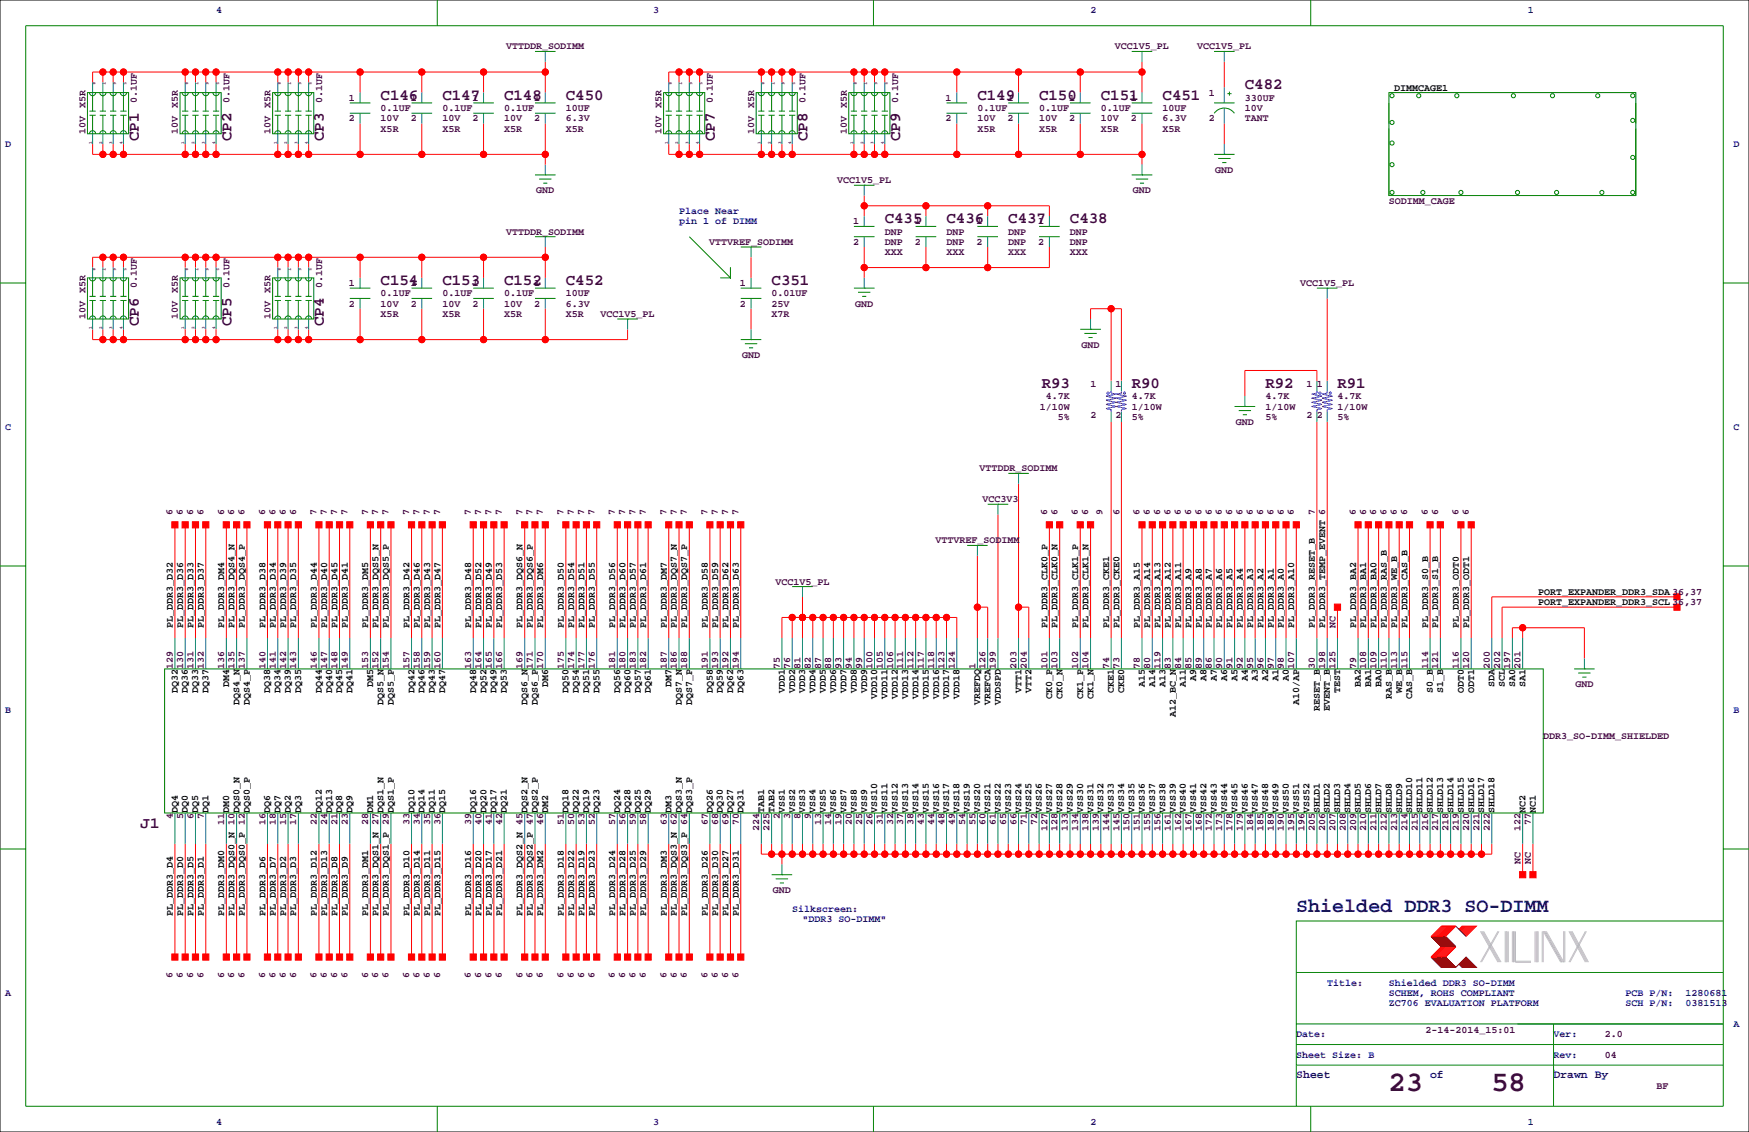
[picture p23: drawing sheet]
<svg xmlns="http://www.w3.org/2000/svg" width="432mm" height="279mm" viewBox="0 0 432 279" stroke-linecap="round" stroke-linejoin="round" font-family="sans-serif">
<defs><g id="words">
<g font-size="7.1" fill="#400040">
<text x="342.8" y="269.3">23</text>
<text x="368.2" y="269.3">58</text>
</g>
<text font-size="4.9" fill="#0000a0" x="320" y="225.1">Shielded DDR3 SO-DIMM</text>
<g font-size="3.9" fill="#400040">
<text x="307.3" y="22.1">C482</text>
<text x="94" y="24.6">C146</text>
<text x="109.2" y="24.6">C147</text>
<text x="124.5" y="24.6">C148</text>
<text x="139.7" y="24.6">C450</text>
<text x="241.3" y="24.6">C149</text>
<text x="256.5" y="24.6">C150</text>
<text x="271.8" y="24.6">C151</text>
<text x="287" y="24.6">C451</text>
<text x="34.3" y="34.8" transform="rotate(-90 34.3 34.8)">CP1</text>
<text x="57.1" y="34.8" transform="rotate(-90 57.1 34.8)">CP2</text>
<text x="80" y="34.8" transform="rotate(-90 80 34.8)">CP3</text>
<text x="176.5" y="34.8" transform="rotate(-90 176.5 34.8)">CP7</text>
<text x="199.4" y="34.8" transform="rotate(-90 199.4 34.8)">CP8</text>
<text x="222.2" y="34.8" transform="rotate(-90 222.2 34.8)">CP9</text>
<text x="218.4" y="55.1">C435</text>
<text x="233.7" y="55.1">C436</text>
<text x="248.9" y="55.1">C437</text>
<text x="264.2" y="55.1">C438</text>
<text x="94" y="70.3">C154</text>
<text x="109.2" y="70.3">C153</text>
<text x="124.5" y="70.3">C152</text>
<text x="139.7" y="70.3">C452</text>
<text x="190.5" y="70.3">C351</text>
<text x="34.3" y="80.5" transform="rotate(-90 34.3 80.5)">CP6</text>
<text x="57.1" y="80.5" transform="rotate(-90 57.1 80.5)">CP5</text>
<text x="80" y="80.5" transform="rotate(-90 80 80.5)">CP4</text>
<text x="257.2" y="95.7">R93</text>
<text x="279.4" y="95.7">R90</text>
<text x="312.4" y="95.7">R92</text>
<text x="330.2" y="95.7">R91</text>
<text x="34.7" y="204.5">J1</text>
</g>
<g font-size="2.8" fill="#0000a0">
<text x="320" y="266.1">Sheet</text>
<text x="353.1" y="266.1">of</text>
<text x="383.5" y="266.1">Drawn By</text>
</g>
<g font-size="2.5" fill="#0000a0">
<text x="53.3" y="3.3">4</text>
<text x="161.3" y="3.3">3</text>
<text x="269.2" y="3.3">2</text>
<text x="377.2" y="3.3">1</text>
<text x="1.3" y="36.3">D</text>
<text x="428" y="36.3">D</text>
<text x="167.6" y="52.8">Place Near</text>
<text x="167.6" y="55.4">pin 1 of DIMM</text>
<text x="1.3" y="106.2">C</text>
<text x="428" y="106.2">C</text>
<text x="1.3" y="176">B</text>
<text x="428" y="176">B</text>
<text x="195.6" y="225.1">Silkscreen:</text>
<text x="198.1" y="227.7">&quot;DDR3 SO-DIMM&quot;</text>
<text x="1.3" y="245.9">A</text>
<text x="327.7" y="243.3">Title:</text>
<text x="342.9" y="245.9">SCHEM, ROHS COMPLIANT</text>
<text x="342.9" y="243.3">Shielded DDR3 SO-DIMM</text>
<text x="401.3" y="245.9">PCB P/N:</text>
<text x="416.1" y="245.9">1280681</text>
<text x="342.9" y="248.4">ZC706 EVALUATION PLATFORM</text>
<text x="401.3" y="248.4">SCH P/N:</text>
<text x="416.1" y="248.4">0381513</text>
<text x="320" y="256">Date:</text>
<text x="383.5" y="256">Ver:</text>
<text x="428" y="253.5">A</text>
<text x="320" y="261.1">Sheet Size: B</text>
<text x="383.5" y="261.1">Rev:</text>
<text x="53.3" y="277.6">4</text>
<text x="161.3" y="277.6">3</text>
<text x="269.2" y="277.6">2</text>
<text x="377.2" y="277.6">1</text>
</g>
<g font-size="2.5" fill="#400040">
<text x="125" y="12.2">VTTDDR_SODIMM</text>
<text x="275.3" y="12.2">VCC1V5_PL</text>
<text x="295.6" y="12.2">VCC1V5_PL</text>
<text x="298.5" y="23.6">1</text>
<text x="21.1" y="26.7" transform="rotate(-90 21.1 26.7)">X5R</text>
<text x="33.8" y="25.4" transform="rotate(-90 33.8 25.4)">0.1UF</text>
<text x="43.9" y="26.7" transform="rotate(-90 43.9 26.7)">X5R</text>
<text x="56.6" y="25.4" transform="rotate(-90 56.6 25.4)">0.1UF</text>
<text x="66.8" y="26.7" transform="rotate(-90 66.8 26.7)">X5R</text>
<text x="79.5" y="25.4" transform="rotate(-90 79.5 25.4)">0.1UF</text>
<text x="86.1" y="24.9">1</text>
<text x="86.1" y="30">2</text>
<text x="94" y="27.4">0.1UF</text>
<text x="94" y="30">10V</text>
<text x="101.4" y="30">2</text>
<text x="101.4" y="24.9">1</text>
<text x="109.2" y="30">10V</text>
<text x="109.2" y="27.4">0.1UF</text>
<text x="116.6" y="24.9">1</text>
<text x="116.6" y="30">2</text>
<text x="124.5" y="27.4">0.1UF</text>
<text x="124.5" y="30">10V</text>
<text x="131.9" y="24.9">1</text>
<text x="131.9" y="30">2</text>
<text x="139.7" y="27.4">10UF</text>
<text x="139.7" y="30">6.3V</text>
<text x="163.3" y="26.7" transform="rotate(-90 163.3 26.7)">X5R</text>
<text x="176" y="25.4" transform="rotate(-90 176 25.4)">0.1UF</text>
<text x="186.2" y="26.7" transform="rotate(-90 186.2 26.7)">X5R</text>
<text x="198.9" y="25.4" transform="rotate(-90 198.9 25.4)">0.1UF</text>
<text x="209" y="26.7" transform="rotate(-90 209 26.7)">X5R</text>
<text x="221.7" y="25.4" transform="rotate(-90 221.7 25.4)">0.1UF</text>
<text x="233.5" y="24.9">1</text>
<text x="233.5" y="30">2</text>
<text x="241.3" y="27.4">0.1UF</text>
<text x="241.3" y="30">10V</text>
<text x="248.7" y="30">2</text>
<text x="248.7" y="24.9">1</text>
<text x="256.5" y="30">10V</text>
<text x="256.5" y="27.4">0.1UF</text>
<text x="263.9" y="24.9">1</text>
<text x="263.9" y="30">2</text>
<text x="271.8" y="27.4">0.1UF</text>
<text x="271.8" y="30">10V</text>
<text x="279.2" y="24.9">1</text>
<text x="279.2" y="30">2</text>
<text x="287" y="27.4">10UF</text>
<text x="287" y="30">6.3V</text>
<text x="298.5" y="30">2</text>
<text x="307.3" y="24.9">330UF</text>
<text x="307.3" y="27.4">10V</text>
<text x="307.3" y="30">TANT</text>
<text x="21.1" y="33" transform="rotate(-90 21.1 33)">10V</text>
<text x="43.9" y="33" transform="rotate(-90 43.9 33)">10V</text>
<text x="66.8" y="33" transform="rotate(-90 66.8 33)">10V</text>
<text x="94" y="32.5">X5R</text>
<text x="109.2" y="32.5">X5R</text>
<text x="124.5" y="32.5">X5R</text>
<text x="139.7" y="32.5">X5R</text>
<text x="163.3" y="33" transform="rotate(-90 163.3 33)">10V</text>
<text x="186.2" y="33" transform="rotate(-90 186.2 33)">10V</text>
<text x="209" y="33" transform="rotate(-90 209 33)">10V</text>
<text x="241.3" y="32.5">X5R</text>
<text x="256.5" y="32.5">X5R</text>
<text x="271.8" y="32.5">X5R</text>
<text x="287" y="32.5">X5R</text>
<text x="132.4" y="47.8">GND</text>
<text x="206.7" y="45.2">VCC1V5_PL</text>
<text x="279.7" y="47.8">GND</text>
<text x="300" y="42.7">GND</text>
<text x="342.9" y="50.3">SODIMM_CAGE</text>
<text x="125" y="57.9">VTTDDR_SODIMM</text>
<text x="210.6" y="55.4">1</text>
<text x="218.4" y="57.9">DNP</text>
<text x="225.8" y="55.4">1</text>
<text x="233.7" y="57.9">DNP</text>
<text x="241.1" y="55.4">1</text>
<text x="248.9" y="57.9">DNP</text>
<text x="256.3" y="55.4">1</text>
<text x="264.2" y="57.9">DNP</text>
<text x="175" y="60.5">VTTVREF_SODIMM</text>
<text x="210.6" y="60.5">2</text>
<text x="218.4" y="63">XXX</text>
<text x="218.4" y="60.5">DNP</text>
<text x="225.8" y="60.5">2</text>
<text x="233.7" y="63">XXX</text>
<text x="233.7" y="60.5">DNP</text>
<text x="241.1" y="60.5">2</text>
<text x="248.9" y="63">XXX</text>
<text x="248.9" y="60.5">DNP</text>
<text x="256.3" y="60.5">2</text>
<text x="264.2" y="63">XXX</text>
<text x="264.2" y="60.5">DNP</text>
<text x="33.8" y="71.1" transform="rotate(-90 33.8 71.1)">0.1UF</text>
<text x="56.6" y="71.1" transform="rotate(-90 56.6 71.1)">0.1UF</text>
<text x="79.5" y="71.1" transform="rotate(-90 79.5 71.1)">0.1UF</text>
<text x="86.1" y="70.6">1</text>
<text x="101.4" y="70.6">1</text>
<text x="116.6" y="70.6">1</text>
<text x="131.9" y="70.6">1</text>
<text x="182.7" y="70.6">1</text>
<text x="321" y="70.6">VCC1V5_PL</text>
<text x="21.1" y="72.4" transform="rotate(-90 21.1 72.4)">X5R</text>
<text x="43.9" y="72.4" transform="rotate(-90 43.9 72.4)">X5R</text>
<text x="66.8" y="72.4" transform="rotate(-90 66.8 72.4)">X5R</text>
<text x="86.1" y="75.7">2</text>
<text x="94" y="75.7">10V</text>
<text x="94" y="73.2">0.1UF</text>
<text x="101.4" y="75.7">2</text>
<text x="109.2" y="73.2">0.1UF</text>
<text x="109.2" y="75.7">10V</text>
<text x="116.6" y="75.7">2</text>
<text x="124.5" y="75.7">10V</text>
<text x="124.5" y="73.2">0.1UF</text>
<text x="131.9" y="75.7">2</text>
<text x="139.7" y="75.7">6.3V</text>
<text x="139.7" y="73.2">10UF</text>
<text x="182.7" y="75.7">2</text>
<text x="190.5" y="73.2">0.01UF</text>
<text x="190.5" y="75.7">25V</text>
<text x="211.1" y="75.7">GND</text>
<text x="21.1" y="78.7" transform="rotate(-90 21.1 78.7)">10V</text>
<text x="43.9" y="78.7" transform="rotate(-90 43.9 78.7)">10V</text>
<text x="66.8" y="78.7" transform="rotate(-90 66.8 78.7)">10V</text>
<text x="94" y="78.2">X5R</text>
<text x="109.2" y="78.2">X5R</text>
<text x="124.5" y="78.2">X5R</text>
<text x="139.7" y="78.2">X5R</text>
<text x="148.3" y="78.2">VCC1V5_PL</text>
<text x="190.5" y="78.2">X7R</text>
<text x="183.2" y="88.4">GND</text>
<text x="267" y="85.9">GND</text>
<text x="269.2" y="95.6">1</text>
<text x="275.4" y="95.6">1</text>
<text x="322.6" y="95.6">1</text>
<text x="325.1" y="95.6">1</text>
<text x="256.8" y="101.1">1/10W</text>
<text x="258.2" y="98.6">4.7K</text>
<text x="279.4" y="98.6">4.7K</text>
<text x="279.4" y="101.1">1/10W</text>
<text x="312.4" y="98.6">4.7K</text>
<text x="312.4" y="101.1">1/10W</text>
<text x="330.2" y="98.6">4.7K</text>
<text x="330.2" y="101.1">1/10W</text>
<text x="261.2" y="103.6">5%</text>
<text x="269.2" y="103.2">2</text>
<text x="275.4" y="103.2">2</text>
<text x="279.4" y="103.6">5%</text>
<text x="305.1" y="104.9">GND</text>
<text x="312.4" y="103.6">5%</text>
<text x="322.6" y="103.2">2</text>
<text x="325.1" y="103.2">2</text>
<text x="330.2" y="103.6">5%</text>
<text x="241.8" y="116.3">VTTDDR_SODIMM</text>
<text x="242.6" y="124">VCC3V3</text>
<text x="270.7" y="125.5" transform="rotate(90 270.7 125.5)">6</text>
<text x="42.6" y="127" transform="rotate(-90 42.6 127)">6</text>
<text x="45.1" y="127" transform="rotate(-90 45.1 127)">6</text>
<text x="47.7" y="127" transform="rotate(-90 47.7 127)">6</text>
<text x="50.2" y="127" transform="rotate(-90 50.2 127)">6</text>
<text x="55.3" y="127" transform="rotate(-90 55.3 127)">6</text>
<text x="57.8" y="127" transform="rotate(-90 57.8 127)">6</text>
<text x="60.4" y="127" transform="rotate(-90 60.4 127)">6</text>
<text x="65.5" y="127" transform="rotate(-90 65.5 127)">6</text>
<text x="68" y="127" transform="rotate(-90 68 127)">6</text>
<text x="70.5" y="127" transform="rotate(-90 70.5 127)">6</text>
<text x="73.1" y="127" transform="rotate(-90 73.1 127)">6</text>
<text x="78.2" y="127" transform="rotate(-90 78.2 127)">7</text>
<text x="80.7" y="127" transform="rotate(-90 80.7 127)">7</text>
<text x="83.2" y="127" transform="rotate(-90 83.2 127)">7</text>
<text x="85.8" y="127" transform="rotate(-90 85.8 127)">7</text>
<text x="90.9" y="127" transform="rotate(-90 90.9 127)">7</text>
<text x="93.4" y="127" transform="rotate(-90 93.4 127)">7</text>
<text x="95.9" y="127" transform="rotate(-90 95.9 127)">7</text>
<text x="101" y="127" transform="rotate(-90 101 127)">7</text>
<text x="103.6" y="127" transform="rotate(-90 103.6 127)">7</text>
<text x="106.1" y="127" transform="rotate(-90 106.1 127)">7</text>
<text x="108.6" y="127" transform="rotate(-90 108.6 127)">7</text>
<text x="116.3" y="127" transform="rotate(-90 116.3 127)">7</text>
<text x="118.8" y="127" transform="rotate(-90 118.8 127)">7</text>
<text x="121.3" y="127" transform="rotate(-90 121.3 127)">7</text>
<text x="123.9" y="127" transform="rotate(-90 123.9 127)">7</text>
<text x="129" y="127" transform="rotate(-90 129 127)">7</text>
<text x="131.5" y="127" transform="rotate(-90 131.5 127)">7</text>
<text x="134" y="127" transform="rotate(-90 134 127)">7</text>
<text x="139.1" y="127" transform="rotate(-90 139.1 127)">7</text>
<text x="141.7" y="127" transform="rotate(-90 141.7 127)">7</text>
<text x="144.2" y="127" transform="rotate(-90 144.2 127)">7</text>
<text x="146.7" y="127" transform="rotate(-90 146.7 127)">7</text>
<text x="151.8" y="127" transform="rotate(-90 151.8 127)">7</text>
<text x="154.4" y="127" transform="rotate(-90 154.4 127)">7</text>
<text x="156.9" y="127" transform="rotate(-90 156.9 127)">7</text>
<text x="159.4" y="127" transform="rotate(-90 159.4 127)">7</text>
<text x="164.5" y="127" transform="rotate(-90 164.5 127)">7</text>
<text x="167.1" y="127" transform="rotate(-90 167.1 127)">7</text>
<text x="169.6" y="127" transform="rotate(-90 169.6 127)">7</text>
<text x="174.7" y="127" transform="rotate(-90 174.7 127)">7</text>
<text x="177.2" y="127" transform="rotate(-90 177.2 127)">7</text>
<text x="179.8" y="127" transform="rotate(-90 179.8 127)">7</text>
<text x="182.3" y="127" transform="rotate(-90 182.3 127)">7</text>
<text x="258.5" y="127" transform="rotate(-90 258.5 127)">6</text>
<text x="261" y="127" transform="rotate(-90 261 127)">6</text>
<text x="266.1" y="127" transform="rotate(-90 266.1 127)">6</text>
<text x="268.7" y="127" transform="rotate(-90 268.7 127)">6</text>
<text x="276.4" y="127" transform="rotate(-90 276.4 127)">6</text>
<text x="281.4" y="127" transform="rotate(-90 281.4 127)">6</text>
<text x="283.9" y="127" transform="rotate(-90 283.9 127)">6</text>
<text x="286.4" y="127" transform="rotate(-90 286.4 127)">6</text>
<text x="289" y="127" transform="rotate(-90 289 127)">6</text>
<text x="291.5" y="127" transform="rotate(-90 291.5 127)">6</text>
<text x="294.1" y="127" transform="rotate(-90 294.1 127)">6</text>
<text x="296.6" y="127" transform="rotate(-90 296.6 127)">6</text>
<text x="299.1" y="127" transform="rotate(-90 299.1 127)">6</text>
<text x="301.7" y="127" transform="rotate(-90 301.7 127)">6</text>
<text x="304.2" y="127" transform="rotate(-90 304.2 127)">6</text>
<text x="306.8" y="127" transform="rotate(-90 306.8 127)">6</text>
<text x="309.3" y="127" transform="rotate(-90 309.3 127)">6</text>
<text x="311.8" y="127" transform="rotate(-90 311.8 127)">6</text>
<text x="314.4" y="127" transform="rotate(-90 314.4 127)">6</text>
<text x="316.9" y="127" transform="rotate(-90 316.9 127)">6</text>
<text x="319.5" y="127" transform="rotate(-90 319.5 127)">6</text>
<text x="324.6" y="127" transform="rotate(-90 324.6 127)">7</text>
<text x="334.7" y="127" transform="rotate(-90 334.7 127)">6</text>
<text x="337.2" y="127" transform="rotate(-90 337.2 127)">6</text>
<text x="339.8" y="127" transform="rotate(-90 339.8 127)">6</text>
<text x="342.3" y="127" transform="rotate(-90 342.3 127)">6</text>
<text x="344.9" y="127" transform="rotate(-90 344.9 127)">6</text>
<text x="347.4" y="127" transform="rotate(-90 347.4 127)">6</text>
<text x="352.5" y="127" transform="rotate(-90 352.5 127)">6</text>
<text x="355" y="127" transform="rotate(-90 355 127)">6</text>
<text x="360.1" y="127" transform="rotate(-90 360.1 127)">6</text>
<text x="362.6" y="127" transform="rotate(-90 362.6 127)">6</text>
<text x="230.9" y="134.1">VTTVREF_SODIMM</text>
<text x="191.5" y="144.3">VCC1V5_PL</text>
<text x="329.7" y="154.9" transform="rotate(-90 329.7 154.9)">NC</text>
<text x="42.7" y="165.1" transform="rotate(-90 42.7 165.1)">129</text>
<text x="45.2" y="165.1" transform="rotate(-90 45.2 165.1)">130</text>
<text x="47.8" y="165.1" transform="rotate(-90 47.8 165.1)">131</text>
<text x="50.3" y="165.1" transform="rotate(-90 50.3 165.1)">132</text>
<text x="55.4" y="165.1" transform="rotate(-90 55.4 165.1)">136</text>
<text x="57.9" y="165.1" transform="rotate(-90 57.9 165.1)">135</text>
<text x="60.5" y="165.1" transform="rotate(-90 60.5 165.1)">137</text>
<text x="65.5" y="165.1" transform="rotate(-90 65.5 165.1)">140</text>
<text x="68.1" y="165.1" transform="rotate(-90 68.1 165.1)">141</text>
<text x="70.6" y="165.1" transform="rotate(-90 70.6 165.1)">142</text>
<text x="73.2" y="165.1" transform="rotate(-90 73.2 165.1)">143</text>
<text x="78.2" y="165.1" transform="rotate(-90 78.2 165.1)">146</text>
<text x="80.8" y="165.1" transform="rotate(-90 80.8 165.1)">147</text>
<text x="83.3" y="165.1" transform="rotate(-90 83.3 165.1)">148</text>
<text x="85.9" y="165.1" transform="rotate(-90 85.9 165.1)">149</text>
<text x="90.9" y="165.1" transform="rotate(-90 90.9 165.1)">153</text>
<text x="93.5" y="165.1" transform="rotate(-90 93.5 165.1)">152</text>
<text x="96" y="165.1" transform="rotate(-90 96 165.1)">154</text>
<text x="101.1" y="165.1" transform="rotate(-90 101.1 165.1)">157</text>
<text x="103.6" y="165.1" transform="rotate(-90 103.6 165.1)">158</text>
<text x="106.2" y="165.1" transform="rotate(-90 106.2 165.1)">159</text>
<text x="108.7" y="165.1" transform="rotate(-90 108.7 165.1)">160</text>
<text x="116.3" y="165.1" transform="rotate(-90 116.3 165.1)">163</text>
<text x="118.9" y="165.1" transform="rotate(-90 118.9 165.1)">164</text>
<text x="121.4" y="165.1" transform="rotate(-90 121.4 165.1)">165</text>
<text x="124" y="165.1" transform="rotate(-90 124 165.1)">166</text>
<text x="129" y="165.1" transform="rotate(-90 129 165.1)">169</text>
<text x="131.6" y="165.1" transform="rotate(-90 131.6 165.1)">171</text>
<text x="134.1" y="165.1" transform="rotate(-90 134.1 165.1)">170</text>
<text x="139.2" y="165.1" transform="rotate(-90 139.2 165.1)">175</text>
<text x="141.7" y="165.1" transform="rotate(-90 141.7 165.1)">174</text>
<text x="144.3" y="165.1" transform="rotate(-90 144.3 165.1)">177</text>
<text x="146.8" y="165.1" transform="rotate(-90 146.8 165.1)">176</text>
<text x="151.9" y="165.1" transform="rotate(-90 151.9 165.1)">181</text>
<text x="154.4" y="165.1" transform="rotate(-90 154.4 165.1)">180</text>
<text x="157" y="165.1" transform="rotate(-90 157 165.1)">183</text>
<text x="159.5" y="165.1" transform="rotate(-90 159.5 165.1)">182</text>
<text x="164.6" y="165.1" transform="rotate(-90 164.6 165.1)">187</text>
<text x="167.1" y="165.1" transform="rotate(-90 167.1 165.1)">186</text>
<text x="169.7" y="165.1" transform="rotate(-90 169.7 165.1)">188</text>
<text x="174.8" y="165.1" transform="rotate(-90 174.8 165.1)">191</text>
<text x="177.3" y="165.1" transform="rotate(-90 177.3 165.1)">193</text>
<text x="179.8" y="165.1" transform="rotate(-90 179.8 165.1)">192</text>
<text x="182.4" y="165.1" transform="rotate(-90 182.4 165.1)">194</text>
<text x="192.5" y="165.1" transform="rotate(-90 192.5 165.1)">75</text>
<text x="195.1" y="165.1" transform="rotate(-90 195.1 165.1)">76</text>
<text x="197.6" y="165.1" transform="rotate(-90 197.6 165.1)">81</text>
<text x="200.2" y="165.1" transform="rotate(-90 200.2 165.1)">82</text>
<text x="202.7" y="165.1" transform="rotate(-90 202.7 165.1)">87</text>
<text x="205.2" y="165.1" transform="rotate(-90 205.2 165.1)">88</text>
<text x="207.8" y="165.1" transform="rotate(-90 207.8 165.1)">93</text>
<text x="210.3" y="165.1" transform="rotate(-90 210.3 165.1)">94</text>
<text x="212.9" y="165.1" transform="rotate(-90 212.9 165.1)">99</text>
<text x="215.4" y="165.1" transform="rotate(-90 215.4 165.1)">100</text>
<text x="217.9" y="165.1" transform="rotate(-90 217.9 165.1)">105</text>
<text x="220.5" y="165.1" transform="rotate(-90 220.5 165.1)">106</text>
<text x="223" y="165.1" transform="rotate(-90 223 165.1)">111</text>
<text x="225.6" y="165.1" transform="rotate(-90 225.6 165.1)">112</text>
<text x="228.1" y="165.1" transform="rotate(-90 228.1 165.1)">117</text>
<text x="230.6" y="165.1" transform="rotate(-90 230.6 165.1)">118</text>
<text x="233.2" y="165.1" transform="rotate(-90 233.2 165.1)">123</text>
<text x="235.7" y="165.1" transform="rotate(-90 235.7 165.1)">124</text>
<text x="240.8" y="165.1" transform="rotate(-90 240.8 165.1)">1</text>
<text x="243.3" y="165.1" transform="rotate(-90 243.3 165.1)">126</text>
<text x="245.9" y="165.1" transform="rotate(-90 245.9 165.1)">199</text>
<text x="251" y="165.1" transform="rotate(-90 251 165.1)">203</text>
<text x="253.5" y="165.1" transform="rotate(-90 253.5 165.1)">204</text>
<text x="258.6" y="165.1" transform="rotate(-90 258.6 165.1)">101</text>
<text x="261.1" y="165.1" transform="rotate(-90 261.1 165.1)">103</text>
<text x="266.2" y="165.1" transform="rotate(-90 266.2 165.1)">102</text>
<text x="268.7" y="165.1" transform="rotate(-90 268.7 165.1)">104</text>
<text x="273.8" y="165.1" transform="rotate(-90 273.8 165.1)">74</text>
<text x="276.4" y="165.1" transform="rotate(-90 276.4 165.1)">73</text>
<text x="281.4" y="165.1" transform="rotate(-90 281.4 165.1)">78</text>
<text x="284" y="165.1" transform="rotate(-90 284 165.1)">80</text>
<text x="286.5" y="165.1" transform="rotate(-90 286.5 165.1)">119</text>
<text x="289.1" y="165.1" transform="rotate(-90 289.1 165.1)">83</text>
<text x="291.6" y="165.1" transform="rotate(-90 291.6 165.1)">84</text>
<text x="294.1" y="165.1" transform="rotate(-90 294.1 165.1)">85</text>
<text x="296.7" y="165.1" transform="rotate(-90 296.7 165.1)">89</text>
<text x="299.2" y="165.1" transform="rotate(-90 299.2 165.1)">86</text>
<text x="301.8" y="165.1" transform="rotate(-90 301.8 165.1)">90</text>
<text x="304.3" y="165.1" transform="rotate(-90 304.3 165.1)">91</text>
<text x="306.8" y="165.1" transform="rotate(-90 306.8 165.1)">92</text>
<text x="309.4" y="165.1" transform="rotate(-90 309.4 165.1)">95</text>
<text x="311.9" y="165.1" transform="rotate(-90 311.9 165.1)">96</text>
<text x="314.5" y="165.1" transform="rotate(-90 314.5 165.1)">97</text>
<text x="317" y="165.1" transform="rotate(-90 317 165.1)">98</text>
<text x="319.5" y="165.1" transform="rotate(-90 319.5 165.1)">107</text>
<text x="324.6" y="165.1" transform="rotate(-90 324.6 165.1)">30</text>
<text x="327.2" y="165.1" transform="rotate(-90 327.2 165.1)">198</text>
<text x="329.7" y="165.1" transform="rotate(-90 329.7 165.1)">125</text>
<text x="334.8" y="165.1" transform="rotate(-90 334.8 165.1)">79</text>
<text x="337.3" y="165.1" transform="rotate(-90 337.3 165.1)">108</text>
<text x="339.9" y="165.1" transform="rotate(-90 339.9 165.1)">109</text>
<text x="342.4" y="165.1" transform="rotate(-90 342.4 165.1)">110</text>
<text x="344.9" y="165.1" transform="rotate(-90 344.9 165.1)">113</text>
<text x="347.5" y="165.1" transform="rotate(-90 347.5 165.1)">115</text>
<text x="352.6" y="165.1" transform="rotate(-90 352.6 165.1)">114</text>
<text x="355.1" y="165.1" transform="rotate(-90 355.1 165.1)">121</text>
<text x="360.2" y="165.1" transform="rotate(-90 360.2 165.1)">116</text>
<text x="362.7" y="165.1" transform="rotate(-90 362.7 165.1)">120</text>
<text x="367.8" y="165.1" transform="rotate(-90 367.8 165.1)">200</text>
<text x="370.3" y="165.1" transform="rotate(-90 370.3 165.1)">202</text>
<text x="372.9" y="165.1" transform="rotate(-90 372.9 165.1)">197</text>
<text x="375.4" y="165.1" transform="rotate(-90 375.4 165.1)">201</text>
<text x="388.9" y="169.7">GND</text>
<text x="381" y="182.4">DDR3_SO-DIMM_SHIELDED</text>
<text x="42.7" y="202.1" transform="rotate(-90 42.7 202.1)">4</text>
<text x="45.2" y="202.1" transform="rotate(-90 45.2 202.1)">5</text>
<text x="47.8" y="202.1" transform="rotate(-90 47.8 202.1)">6</text>
<text x="50.3" y="202.1" transform="rotate(-90 50.3 202.1)">7</text>
<text x="55.4" y="203.6" transform="rotate(-90 55.4 203.6)">11</text>
<text x="65.5" y="203.6" transform="rotate(-90 65.5 203.6)">16</text>
<text x="68.1" y="203.6" transform="rotate(-90 68.1 203.6)">18</text>
<text x="70.6" y="203.6" transform="rotate(-90 70.6 203.6)">15</text>
<text x="73.2" y="203.6" transform="rotate(-90 73.2 203.6)">17</text>
<text x="78.2" y="203.6" transform="rotate(-90 78.2 203.6)">22</text>
<text x="80.8" y="203.6" transform="rotate(-90 80.8 203.6)">24</text>
<text x="83.3" y="203.6" transform="rotate(-90 83.3 203.6)">21</text>
<text x="85.9" y="203.6" transform="rotate(-90 85.9 203.6)">23</text>
<text x="90.9" y="203.6" transform="rotate(-90 90.9 203.6)">28</text>
<text x="101.1" y="203.6" transform="rotate(-90 101.1 203.6)">33</text>
<text x="103.6" y="203.6" transform="rotate(-90 103.6 203.6)">34</text>
<text x="106.2" y="203.6" transform="rotate(-90 106.2 203.6)">35</text>
<text x="108.7" y="203.6" transform="rotate(-90 108.7 203.6)">36</text>
<text x="116.3" y="203.6" transform="rotate(-90 116.3 203.6)">39</text>
<text x="118.9" y="203.6" transform="rotate(-90 118.9 203.6)">40</text>
<text x="121.4" y="203.6" transform="rotate(-90 121.4 203.6)">41</text>
<text x="124" y="203.6" transform="rotate(-90 124 203.6)">42</text>
<text x="134.1" y="203.6" transform="rotate(-90 134.1 203.6)">46</text>
<text x="139.2" y="203.6" transform="rotate(-90 139.2 203.6)">51</text>
<text x="141.7" y="203.6" transform="rotate(-90 141.7 203.6)">50</text>
<text x="144.3" y="203.6" transform="rotate(-90 144.3 203.6)">53</text>
<text x="146.8" y="203.6" transform="rotate(-90 146.8 203.6)">52</text>
<text x="151.9" y="203.6" transform="rotate(-90 151.9 203.6)">57</text>
<text x="154.4" y="203.6" transform="rotate(-90 154.4 203.6)">56</text>
<text x="157" y="203.6" transform="rotate(-90 157 203.6)">59</text>
<text x="159.5" y="203.6" transform="rotate(-90 159.5 203.6)">58</text>
<text x="164.6" y="203.6" transform="rotate(-90 164.6 203.6)">63</text>
<text x="174.8" y="203.6" transform="rotate(-90 174.8 203.6)">67</text>
<text x="177.3" y="203.6" transform="rotate(-90 177.3 203.6)">68</text>
<text x="179.8" y="203.6" transform="rotate(-90 179.8 203.6)">69</text>
<text x="182.4" y="203.6" transform="rotate(-90 182.4 203.6)">70</text>
<text x="192.5" y="202.1" transform="rotate(-90 192.5 202.1)">2</text>
<text x="195.1" y="202.1" transform="rotate(-90 195.1 202.1)">3</text>
<text x="197.6" y="202.1" transform="rotate(-90 197.6 202.1)">8</text>
<text x="200.2" y="202.1" transform="rotate(-90 200.2 202.1)">9</text>
<text x="202.7" y="203.6" transform="rotate(-90 202.7 203.6)">13</text>
<text x="205.2" y="203.6" transform="rotate(-90 205.2 203.6)">14</text>
<text x="207.8" y="203.6" transform="rotate(-90 207.8 203.6)">19</text>
<text x="210.3" y="203.6" transform="rotate(-90 210.3 203.6)">20</text>
<text x="212.9" y="203.6" transform="rotate(-90 212.9 203.6)">25</text>
<text x="215.4" y="203.6" transform="rotate(-90 215.4 203.6)">26</text>
<text x="217.9" y="203.6" transform="rotate(-90 217.9 203.6)">31</text>
<text x="220.5" y="203.6" transform="rotate(-90 220.5 203.6)">32</text>
<text x="223" y="203.6" transform="rotate(-90 223 203.6)">37</text>
<text x="225.6" y="203.6" transform="rotate(-90 225.6 203.6)">38</text>
<text x="228.1" y="203.6" transform="rotate(-90 228.1 203.6)">43</text>
<text x="230.6" y="203.6" transform="rotate(-90 230.6 203.6)">44</text>
<text x="233.2" y="203.6" transform="rotate(-90 233.2 203.6)">48</text>
<text x="235.7" y="203.6" transform="rotate(-90 235.7 203.6)">49</text>
<text x="238.3" y="203.6" transform="rotate(-90 238.3 203.6)">54</text>
<text x="240.8" y="203.6" transform="rotate(-90 240.8 203.6)">55</text>
<text x="243.3" y="203.6" transform="rotate(-90 243.3 203.6)">60</text>
<text x="245.9" y="203.6" transform="rotate(-90 245.9 203.6)">61</text>
<text x="248.4" y="203.6" transform="rotate(-90 248.4 203.6)">65</text>
<text x="251" y="203.6" transform="rotate(-90 251 203.6)">66</text>
<text x="253.5" y="203.6" transform="rotate(-90 253.5 203.6)">71</text>
<text x="256" y="203.6" transform="rotate(-90 256 203.6)">72</text>
<text x="378" y="203.6" transform="rotate(-90 378 203.6)">77</text>
<text x="187.5" y="205.1" transform="rotate(-90 187.5 205.1)">224</text>
<text x="190" y="205.1" transform="rotate(-90 190 205.1)">225</text>
<text x="258.6" y="205.1" transform="rotate(-90 258.6 205.1)">127</text>
<text x="261.1" y="205.1" transform="rotate(-90 261.1 205.1)">128</text>
<text x="263.7" y="205.1" transform="rotate(-90 263.7 205.1)">133</text>
<text x="266.2" y="205.1" transform="rotate(-90 266.2 205.1)">134</text>
<text x="268.7" y="205.1" transform="rotate(-90 268.7 205.1)">138</text>
<text x="271.3" y="205.1" transform="rotate(-90 271.3 205.1)">139</text>
<text x="273.8" y="205.1" transform="rotate(-90 273.8 205.1)">144</text>
<text x="276.4" y="205.1" transform="rotate(-90 276.4 205.1)">145</text>
<text x="278.9" y="205.1" transform="rotate(-90 278.9 205.1)">150</text>
<text x="281.4" y="205.1" transform="rotate(-90 281.4 205.1)">151</text>
<text x="284" y="205.1" transform="rotate(-90 284 205.1)">155</text>
<text x="286.5" y="205.1" transform="rotate(-90 286.5 205.1)">156</text>
<text x="289.1" y="205.1" transform="rotate(-90 289.1 205.1)">161</text>
<text x="291.6" y="205.1" transform="rotate(-90 291.6 205.1)">162</text>
<text x="294.1" y="205.1" transform="rotate(-90 294.1 205.1)">167</text>
<text x="296.7" y="205.1" transform="rotate(-90 296.7 205.1)">168</text>
<text x="299.2" y="205.1" transform="rotate(-90 299.2 205.1)">172</text>
<text x="301.8" y="205.1" transform="rotate(-90 301.8 205.1)">173</text>
<text x="304.3" y="205.1" transform="rotate(-90 304.3 205.1)">178</text>
<text x="306.8" y="205.1" transform="rotate(-90 306.8 205.1)">179</text>
<text x="309.4" y="205.1" transform="rotate(-90 309.4 205.1)">184</text>
<text x="311.9" y="205.1" transform="rotate(-90 311.9 205.1)">185</text>
<text x="314.5" y="205.1" transform="rotate(-90 314.5 205.1)">189</text>
<text x="317" y="205.1" transform="rotate(-90 317 205.1)">190</text>
<text x="319.5" y="205.1" transform="rotate(-90 319.5 205.1)">195</text>
<text x="322.1" y="205.1" transform="rotate(-90 322.1 205.1)">196</text>
<text x="324.6" y="205.1" transform="rotate(-90 324.6 205.1)">205</text>
<text x="327.2" y="205.1" transform="rotate(-90 327.2 205.1)">206</text>
<text x="329.7" y="205.1" transform="rotate(-90 329.7 205.1)">207</text>
<text x="332.2" y="205.1" transform="rotate(-90 332.2 205.1)">208</text>
<text x="334.8" y="205.1" transform="rotate(-90 334.8 205.1)">209</text>
<text x="337.3" y="205.1" transform="rotate(-90 337.3 205.1)">210</text>
<text x="339.9" y="205.1" transform="rotate(-90 339.9 205.1)">211</text>
<text x="342.4" y="205.1" transform="rotate(-90 342.4 205.1)">212</text>
<text x="344.9" y="205.1" transform="rotate(-90 344.9 205.1)">213</text>
<text x="347.5" y="205.1" transform="rotate(-90 347.5 205.1)">214</text>
<text x="350" y="205.1" transform="rotate(-90 350 205.1)">215</text>
<text x="352.6" y="205.1" transform="rotate(-90 352.6 205.1)">216</text>
<text x="355.1" y="205.1" transform="rotate(-90 355.1 205.1)">217</text>
<text x="357.6" y="205.1" transform="rotate(-90 357.6 205.1)">218</text>
<text x="360.2" y="205.1" transform="rotate(-90 360.2 205.1)">219</text>
<text x="362.7" y="205.1" transform="rotate(-90 362.7 205.1)">220</text>
<text x="365.3" y="205.1" transform="rotate(-90 365.3 205.1)">221</text>
<text x="367.8" y="205.1" transform="rotate(-90 367.8 205.1)">222</text>
<text x="375.4" y="205.1" transform="rotate(-90 375.4 205.1)">122</text>
<text x="375.4" y="213.4" transform="rotate(-90 375.4 213.4)">NC</text>
<text x="378" y="213.4" transform="rotate(-90 378 213.4)">NC</text>
<text x="190.8" y="220.5">GND</text>
<text x="42.6" y="241.3" transform="rotate(-90 42.6 241.3)">6</text>
<text x="45.1" y="241.3" transform="rotate(-90 45.1 241.3)">6</text>
<text x="47.7" y="241.3" transform="rotate(-90 47.7 241.3)">6</text>
<text x="50.2" y="241.3" transform="rotate(-90 50.2 241.3)">6</text>
<text x="55.3" y="241.3" transform="rotate(-90 55.3 241.3)">6</text>
<text x="57.8" y="241.3" transform="rotate(-90 57.8 241.3)">6</text>
<text x="60.4" y="241.3" transform="rotate(-90 60.4 241.3)">6</text>
<text x="65.5" y="241.3" transform="rotate(-90 65.5 241.3)">6</text>
<text x="68" y="241.3" transform="rotate(-90 68 241.3)">6</text>
<text x="70.5" y="241.3" transform="rotate(-90 70.5 241.3)">6</text>
<text x="73.1" y="241.3" transform="rotate(-90 73.1 241.3)">6</text>
<text x="78.2" y="241.3" transform="rotate(-90 78.2 241.3)">6</text>
<text x="80.7" y="241.3" transform="rotate(-90 80.7 241.3)">6</text>
<text x="83.2" y="241.3" transform="rotate(-90 83.2 241.3)">6</text>
<text x="85.8" y="241.3" transform="rotate(-90 85.8 241.3)">6</text>
<text x="90.9" y="241.3" transform="rotate(-90 90.9 241.3)">6</text>
<text x="93.4" y="241.3" transform="rotate(-90 93.4 241.3)">6</text>
<text x="95.9" y="241.3" transform="rotate(-90 95.9 241.3)">6</text>
<text x="101" y="241.3" transform="rotate(-90 101 241.3)">6</text>
<text x="103.6" y="241.3" transform="rotate(-90 103.6 241.3)">6</text>
<text x="106.1" y="241.3" transform="rotate(-90 106.1 241.3)">6</text>
<text x="108.6" y="241.3" transform="rotate(-90 108.6 241.3)">6</text>
<text x="116.3" y="241.3" transform="rotate(-90 116.3 241.3)">6</text>
<text x="118.8" y="241.3" transform="rotate(-90 118.8 241.3)">6</text>
<text x="121.3" y="241.3" transform="rotate(-90 121.3 241.3)">6</text>
<text x="123.9" y="241.3" transform="rotate(-90 123.9 241.3)">6</text>
<text x="129" y="241.3" transform="rotate(-90 129 241.3)">6</text>
<text x="131.5" y="241.3" transform="rotate(-90 131.5 241.3)">6</text>
<text x="134" y="241.3" transform="rotate(-90 134 241.3)">6</text>
<text x="139.1" y="241.3" transform="rotate(-90 139.1 241.3)">6</text>
<text x="141.7" y="241.3" transform="rotate(-90 141.7 241.3)">6</text>
<text x="144.2" y="241.3" transform="rotate(-90 144.2 241.3)">6</text>
<text x="146.7" y="241.3" transform="rotate(-90 146.7 241.3)">6</text>
<text x="151.8" y="241.3" transform="rotate(-90 151.8 241.3)">6</text>
<text x="154.4" y="241.3" transform="rotate(-90 154.4 241.3)">6</text>
<text x="156.9" y="241.3" transform="rotate(-90 156.9 241.3)">6</text>
<text x="159.4" y="241.3" transform="rotate(-90 159.4 241.3)">6</text>
<text x="164.5" y="241.3" transform="rotate(-90 164.5 241.3)">6</text>
<text x="167.1" y="241.3" transform="rotate(-90 167.1 241.3)">6</text>
<text x="169.6" y="241.3" transform="rotate(-90 169.6 241.3)">6</text>
<text x="174.7" y="241.3" transform="rotate(-90 174.7 241.3)">6</text>
<text x="177.2" y="241.3" transform="rotate(-90 177.2 241.3)">6</text>
<text x="179.8" y="241.3" transform="rotate(-90 179.8 241.3)">6</text>
<text x="182.3" y="241.3" transform="rotate(-90 182.3 241.3)">6</text>
<text x="351.9" y="255">2-14-2014_15:01</text>
<text x="396.2" y="256">2.0</text>
<text x="396.2" y="261.1">04</text>
<text x="408.9" y="268.7">BF</text>
</g>
<g font-size="2.5">
<text x="344.2" y="22.4">DIMMCAGE1</text>
<text x="379.7" y="146.8">PORT_EXPANDER_DDR3_SDA 36,37</text>
<text x="379.7" y="149.4">PORT_EXPANDER_DDR3_SCL 36,37</text>
<text x="42.7" y="154.9" transform="rotate(-90 42.7 154.9)">PL_DDR3_D32</text>
<text x="45.2" y="154.9" transform="rotate(-90 45.2 154.9)">PL_DDR3_D36</text>
<text x="47.8" y="154.9" transform="rotate(-90 47.8 154.9)">PL_DDR3_D33</text>
<text x="50.3" y="154.9" transform="rotate(-90 50.3 154.9)">PL_DDR3_D37</text>
<text x="55.4" y="154.9" transform="rotate(-90 55.4 154.9)">PL_DDR3_DM4</text>
<text x="57.9" y="154.9" transform="rotate(-90 57.9 154.9)">PL_DDR3_DQS4_N</text>
<text x="60.5" y="154.9" transform="rotate(-90 60.5 154.9)">PL_DDR3_DQS4_P</text>
<text x="65.5" y="154.9" transform="rotate(-90 65.5 154.9)">PL_DDR3_D38</text>
<text x="68.1" y="154.9" transform="rotate(-90 68.1 154.9)">PL_DDR3_D34</text>
<text x="70.6" y="154.9" transform="rotate(-90 70.6 154.9)">PL_DDR3_D39</text>
<text x="73.2" y="154.9" transform="rotate(-90 73.2 154.9)">PL_DDR3_D35</text>
<text x="78.2" y="154.9" transform="rotate(-90 78.2 154.9)">PL_DDR3_D44</text>
<text x="80.8" y="154.9" transform="rotate(-90 80.8 154.9)">PL_DDR3_D40</text>
<text x="83.3" y="154.9" transform="rotate(-90 83.3 154.9)">PL_DDR3_D45</text>
<text x="85.9" y="154.9" transform="rotate(-90 85.9 154.9)">PL_DDR3_D41</text>
<text x="90.9" y="154.9" transform="rotate(-90 90.9 154.9)">PL_DDR3_DM5</text>
<text x="93.5" y="154.9" transform="rotate(-90 93.5 154.9)">PL_DDR3_DQS5_N</text>
<text x="96" y="154.9" transform="rotate(-90 96 154.9)">PL_DDR3_DQS5_P</text>
<text x="101.1" y="154.9" transform="rotate(-90 101.1 154.9)">PL_DDR3_D42</text>
<text x="103.6" y="154.9" transform="rotate(-90 103.6 154.9)">PL_DDR3_D46</text>
<text x="106.2" y="154.9" transform="rotate(-90 106.2 154.9)">PL_DDR3_D43</text>
<text x="108.7" y="154.9" transform="rotate(-90 108.7 154.9)">PL_DDR3_D47</text>
<text x="116.3" y="154.9" transform="rotate(-90 116.3 154.9)">PL_DDR3_D48</text>
<text x="118.9" y="154.9" transform="rotate(-90 118.9 154.9)">PL_DDR3_D52</text>
<text x="121.4" y="154.9" transform="rotate(-90 121.4 154.9)">PL_DDR3_D49</text>
<text x="124" y="154.9" transform="rotate(-90 124 154.9)">PL_DDR3_D53</text>
<text x="129" y="154.9" transform="rotate(-90 129 154.9)">PL_DDR3_DQS6_N</text>
<text x="131.6" y="154.9" transform="rotate(-90 131.6 154.9)">PL_DDR3_DQS6_P</text>
<text x="134.1" y="154.9" transform="rotate(-90 134.1 154.9)">PL_DDR3_DM6</text>
<text x="139.2" y="154.9" transform="rotate(-90 139.2 154.9)">PL_DDR3_D50</text>
<text x="141.7" y="154.9" transform="rotate(-90 141.7 154.9)">PL_DDR3_D54</text>
<text x="144.3" y="154.9" transform="rotate(-90 144.3 154.9)">PL_DDR3_D51</text>
<text x="146.8" y="154.9" transform="rotate(-90 146.8 154.9)">PL_DDR3_D55</text>
<text x="151.9" y="154.9" transform="rotate(-90 151.9 154.9)">PL_DDR3_D56</text>
<text x="154.4" y="154.9" transform="rotate(-90 154.4 154.9)">PL_DDR3_D60</text>
<text x="157" y="154.9" transform="rotate(-90 157 154.9)">PL_DDR3_D57</text>
<text x="159.5" y="154.9" transform="rotate(-90 159.5 154.9)">PL_DDR3_D61</text>
<text x="164.6" y="154.9" transform="rotate(-90 164.6 154.9)">PL_DDR3_DM7</text>
<text x="167.1" y="154.9" transform="rotate(-90 167.1 154.9)">PL_DDR3_DQS7_N</text>
<text x="169.7" y="154.9" transform="rotate(-90 169.7 154.9)">PL_DDR3_DQS7_P</text>
<text x="174.8" y="154.9" transform="rotate(-90 174.8 154.9)">PL_DDR3_D58</text>
<text x="177.3" y="154.9" transform="rotate(-90 177.3 154.9)">PL_DDR3_D59</text>
<text x="179.8" y="154.9" transform="rotate(-90 179.8 154.9)">PL_DDR3_D62</text>
<text x="182.4" y="154.9" transform="rotate(-90 182.4 154.9)">PL_DDR3_D63</text>
<text x="258.6" y="154.9" transform="rotate(-90 258.6 154.9)">PL_DDR3_CLK0_P</text>
<text x="261.1" y="154.9" transform="rotate(-90 261.1 154.9)">PL_DDR3_CLK0_N</text>
<text x="266.2" y="154.9" transform="rotate(-90 266.2 154.9)">PL_DDR3_CLK1_P</text>
<text x="268.7" y="154.9" transform="rotate(-90 268.7 154.9)">PL_DDR3_CLK1_N</text>
<text x="273.8" y="154.9" transform="rotate(-90 273.8 154.9)">PL_DDR3_CKE1</text>
<text x="276.4" y="154.9" transform="rotate(-90 276.4 154.9)">PL_DDR3_CKE0</text>
<text x="281.4" y="154.9" transform="rotate(-90 281.4 154.9)">PL_DDR3_A15</text>
<text x="284" y="154.9" transform="rotate(-90 284 154.9)">PL_DDR3_A14</text>
<text x="286.5" y="154.9" transform="rotate(-90 286.5 154.9)">PL_DDR3_A13</text>
<text x="289.1" y="154.9" transform="rotate(-90 289.1 154.9)">PL_DDR3_A12</text>
<text x="291.6" y="154.9" transform="rotate(-90 291.6 154.9)">PL_DDR3_A11</text>
<text x="294.1" y="154.9" transform="rotate(-90 294.1 154.9)">PL_DDR3_A9</text>
<text x="296.7" y="154.9" transform="rotate(-90 296.7 154.9)">PL_DDR3_A8</text>
<text x="299.2" y="154.9" transform="rotate(-90 299.2 154.9)">PL_DDR3_A7</text>
<text x="301.8" y="154.9" transform="rotate(-90 301.8 154.9)">PL_DDR3_A6</text>
<text x="304.3" y="154.9" transform="rotate(-90 304.3 154.9)">PL_DDR3_A5</text>
<text x="306.8" y="154.9" transform="rotate(-90 306.8 154.9)">PL_DDR3_A4</text>
<text x="309.4" y="154.9" transform="rotate(-90 309.4 154.9)">PL_DDR3_A3</text>
<text x="311.9" y="154.9" transform="rotate(-90 311.9 154.9)">PL_DDR3_A2</text>
<text x="314.5" y="154.9" transform="rotate(-90 314.5 154.9)">PL_DDR3_A1</text>
<text x="317" y="154.9" transform="rotate(-90 317 154.9)">PL_DDR3_A0</text>
<text x="319.5" y="154.9" transform="rotate(-90 319.5 154.9)">PL_DDR3_A10</text>
<text x="324.6" y="154.9" transform="rotate(-90 324.6 154.9)">PL_DDR3_RESET_B</text>
<text x="327.2" y="154.9" transform="rotate(-90 327.2 154.9)">PL_DDR3_TEMP_EVENT 6</text>
<text x="334.8" y="154.9" transform="rotate(-90 334.8 154.9)">PL_DDR3_BA2</text>
<text x="337.3" y="154.9" transform="rotate(-90 337.3 154.9)">PL_DDR3_BA1</text>
<text x="339.9" y="154.9" transform="rotate(-90 339.9 154.9)">PL_DDR3_BA0</text>
<text x="342.4" y="154.9" transform="rotate(-90 342.4 154.9)">PL_DDR3_RAS_B</text>
<text x="344.9" y="154.9" transform="rotate(-90 344.9 154.9)">PL_DDR3_WE_B</text>
<text x="347.5" y="154.9" transform="rotate(-90 347.5 154.9)">PL_DDR3_CAS_B</text>
<text x="352.6" y="154.9" transform="rotate(-90 352.6 154.9)">PL_DDR3_S0_B</text>
<text x="355.1" y="154.9" transform="rotate(-90 355.1 154.9)">PL_DDR3_S1_B</text>
<text x="360.2" y="154.9" transform="rotate(-90 360.2 154.9)">PL_DDR3_ODT0</text>
<text x="362.7" y="154.9" transform="rotate(-90 362.7 154.9)">PL_DDR3_ODT1</text>
<text x="43.9" y="171" transform="rotate(-90 43.9 171)">DQ32</text>
<text x="46.4" y="171" transform="rotate(-90 46.4 171)">DQ36</text>
<text x="49" y="171" transform="rotate(-90 49 171)">DQ33</text>
<text x="51.5" y="171" transform="rotate(-90 51.5 171)">DQ37</text>
<text x="56.6" y="169.5" transform="rotate(-90 56.6 169.5)">DM4</text>
<text x="59.1" y="174" transform="rotate(-90 59.1 174)">DQS4_N</text>
<text x="61.7" y="174" transform="rotate(-90 61.7 174)">DQS4_P</text>
<text x="66.7" y="171" transform="rotate(-90 66.7 171)">DQ38</text>
<text x="69.3" y="171" transform="rotate(-90 69.3 171)">DQ34</text>
<text x="71.8" y="171" transform="rotate(-90 71.8 171)">DQ39</text>
<text x="74.4" y="171" transform="rotate(-90 74.4 171)">DQ35</text>
<text x="79.4" y="171" transform="rotate(-90 79.4 171)">DQ44</text>
<text x="82" y="171" transform="rotate(-90 82 171)">DQ40</text>
<text x="84.5" y="171" transform="rotate(-90 84.5 171)">DQ45</text>
<text x="87.1" y="171" transform="rotate(-90 87.1 171)">DQ41</text>
<text x="92.1" y="169.5" transform="rotate(-90 92.1 169.5)">DM5</text>
<text x="94.7" y="174" transform="rotate(-90 94.7 174)">DQS5_N</text>
<text x="97.2" y="174" transform="rotate(-90 97.2 174)">DQS5_P</text>
<text x="102.3" y="171" transform="rotate(-90 102.3 171)">DQ42</text>
<text x="104.8" y="171" transform="rotate(-90 104.8 171)">DQ46</text>
<text x="107.4" y="171" transform="rotate(-90 107.4 171)">DQ43</text>
<text x="109.9" y="171" transform="rotate(-90 109.9 171)">DQ47</text>
<text x="117.5" y="171" transform="rotate(-90 117.5 171)">DQ48</text>
<text x="120.1" y="171" transform="rotate(-90 120.1 171)">DQ52</text>
<text x="122.6" y="171" transform="rotate(-90 122.6 171)">DQ49</text>
<text x="125.2" y="171" transform="rotate(-90 125.2 171)">DQ53</text>
<text x="130.2" y="174" transform="rotate(-90 130.2 174)">DQS6_N</text>
<text x="132.8" y="174" transform="rotate(-90 132.8 174)">DQS6_P</text>
<text x="135.3" y="169.5" transform="rotate(-90 135.3 169.5)">DM6</text>
<text x="140.4" y="171" transform="rotate(-90 140.4 171)">DQ50</text>
<text x="142.9" y="171" transform="rotate(-90 142.9 171)">DQ54</text>
<text x="145.5" y="171" transform="rotate(-90 145.5 171)">DQ51</text>
<text x="148" y="171" transform="rotate(-90 148 171)">DQ55</text>
<text x="153.1" y="171" transform="rotate(-90 153.1 171)">DQ56</text>
<text x="155.6" y="171" transform="rotate(-90 155.6 171)">DQ60</text>
<text x="158.2" y="171" transform="rotate(-90 158.2 171)">DQ57</text>
<text x="160.7" y="171" transform="rotate(-90 160.7 171)">DQ61</text>
<text x="165.8" y="169.5" transform="rotate(-90 165.8 169.5)">DM7</text>
<text x="168.3" y="174" transform="rotate(-90 168.3 174)">DQS7_N</text>
<text x="170.9" y="174" transform="rotate(-90 170.9 174)">DQS7_P</text>
<text x="176" y="171" transform="rotate(-90 176 171)">DQ58</text>
<text x="178.5" y="171" transform="rotate(-90 178.5 171)">DQ59</text>
<text x="181" y="171" transform="rotate(-90 181 171)">DQ62</text>
<text x="183.6" y="171" transform="rotate(-90 183.6 171)">DQ63</text>
<text x="193.7" y="171" transform="rotate(-90 193.7 171)">VDD1</text>
<text x="196.3" y="171" transform="rotate(-90 196.3 171)">VDD2</text>
<text x="198.8" y="171" transform="rotate(-90 198.8 171)">VDD3</text>
<text x="201.4" y="171" transform="rotate(-90 201.4 171)">VDD4</text>
<text x="203.9" y="171" transform="rotate(-90 203.9 171)">VDD5</text>
<text x="206.4" y="171" transform="rotate(-90 206.4 171)">VDD6</text>
<text x="209" y="171" transform="rotate(-90 209 171)">VDD7</text>
<text x="211.5" y="171" transform="rotate(-90 211.5 171)">VDD8</text>
<text x="214.1" y="171" transform="rotate(-90 214.1 171)">VDD9</text>
<text x="216.6" y="172.5" transform="rotate(-90 216.6 172.5)">VDD10</text>
<text x="219.1" y="172.5" transform="rotate(-90 219.1 172.5)">VDD11</text>
<text x="221.7" y="172.5" transform="rotate(-90 221.7 172.5)">VDD12</text>
<text x="224.2" y="172.5" transform="rotate(-90 224.2 172.5)">VDD13</text>
<text x="226.8" y="172.5" transform="rotate(-90 226.8 172.5)">VDD14</text>
<text x="229.3" y="172.5" transform="rotate(-90 229.3 172.5)">VDD15</text>
<text x="231.8" y="172.5" transform="rotate(-90 231.8 172.5)">VDD16</text>
<text x="234.4" y="172.5" transform="rotate(-90 234.4 172.5)">VDD17</text>
<text x="236.9" y="172.5" transform="rotate(-90 236.9 172.5)">VDD18</text>
<text x="242" y="174" transform="rotate(-90 242 174)">VREFDQ</text>
<text x="244.5" y="174" transform="rotate(-90 244.5 174)">VREFCA</text>
<text x="247.1" y="174" transform="rotate(-90 247.1 174)">VDDSPD</text>
<text x="252.2" y="171" transform="rotate(-90 252.2 171)">VTT1</text>
<text x="254.7" y="171" transform="rotate(-90 254.7 171)">VTT2</text>
<text x="259.8" y="172.5" transform="rotate(-90 259.8 172.5)">CK0_P</text>
<text x="262.3" y="172.5" transform="rotate(-90 262.3 172.5)">CK0_N</text>
<text x="267.4" y="172.5" transform="rotate(-90 267.4 172.5)">CK1_P</text>
<text x="269.9" y="172.5" transform="rotate(-90 269.9 172.5)">CK1_N</text>
<text x="275" y="171" transform="rotate(-90 275 171)">CKE1</text>
<text x="277.6" y="171" transform="rotate(-90 277.6 171)">CKE0</text>
<text x="282.6" y="169.5" transform="rotate(-90 282.6 169.5)">A15</text>
<text x="285.2" y="169.5" transform="rotate(-90 285.2 169.5)">A14</text>
<text x="287.7" y="169.5" transform="rotate(-90 287.7 169.5)">A13</text>
<text x="292.8" y="169.5" transform="rotate(-90 292.8 169.5)">A11</text>
<text x="295.3" y="168.1" transform="rotate(-90 295.3 168.1)">A9</text>
<text x="297.9" y="168.1" transform="rotate(-90 297.9 168.1)">A8</text>
<text x="300.4" y="168.1" transform="rotate(-90 300.4 168.1)">A7</text>
<text x="303" y="168.1" transform="rotate(-90 303 168.1)">A6</text>
<text x="305.5" y="168.1" transform="rotate(-90 305.5 168.1)">A5</text>
<text x="308" y="168.1" transform="rotate(-90 308 168.1)">A4</text>
<text x="310.6" y="168.1" transform="rotate(-90 310.6 168.1)">A3</text>
<text x="313.1" y="168.1" transform="rotate(-90 313.1 168.1)">A2</text>
<text x="315.7" y="168.1" transform="rotate(-90 315.7 168.1)">A1</text>
<text x="318.2" y="168.1" transform="rotate(-90 318.2 168.1)">A0</text>
<text x="320.7" y="174" transform="rotate(-90 320.7 174)">A10/AP</text>
<text x="330.9" y="171" transform="rotate(-90 330.9 171)">TEST</text>
<text x="336" y="169.5" transform="rotate(-90 336 169.5)">BA2</text>
<text x="338.5" y="169.5" transform="rotate(-90 338.5 169.5)">BA1</text>
<text x="341.1" y="169.5" transform="rotate(-90 341.1 169.5)">BA0</text>
<text x="343.6" y="172.5" transform="rotate(-90 343.6 172.5)">RAS_B</text>
<text x="346.1" y="171" transform="rotate(-90 346.1 171)">WE_B</text>
<text x="348.7" y="172.5" transform="rotate(-90 348.7 172.5)">CAS_B</text>
<text x="353.8" y="171" transform="rotate(-90 353.8 171)">S0_B</text>
<text x="356.3" y="171" transform="rotate(-90 356.3 171)">S1_B</text>
<text x="361.4" y="171" transform="rotate(-90 361.4 171)">ODT0</text>
<text x="363.9" y="171" transform="rotate(-90 363.9 171)">ODT1</text>
<text x="369" y="169.5" transform="rotate(-90 369 169.5)">SDA</text>
<text x="371.5" y="169.5" transform="rotate(-90 371.5 169.5)">SCL</text>
<text x="374.1" y="169.5" transform="rotate(-90 374.1 169.5)">SA0</text>
<text x="376.6" y="169.5" transform="rotate(-90 376.6 169.5)">SA1</text>
<text x="290.3" y="177" transform="rotate(-90 290.3 177)">A12_BC_N</text>
<text x="325.8" y="175.5" transform="rotate(-90 325.8 175.5)">RESET_B</text>
<text x="328.4" y="175.5" transform="rotate(-90 328.4 175.5)">EVENT_B</text>
<text x="43.9" y="200.7" transform="rotate(-90 43.9 200.7)">DQ4</text>
<text x="46.4" y="200.7" transform="rotate(-90 46.4 200.7)">DQ0</text>
<text x="49" y="200.7" transform="rotate(-90 49 200.7)">DQ5</text>
<text x="51.5" y="200.7" transform="rotate(-90 51.5 200.7)">DQ1</text>
<text x="56.6" y="200.7" transform="rotate(-90 56.6 200.7)">DM0</text>
<text x="59.1" y="200.7" transform="rotate(-90 59.1 200.7)">DQS0_N</text>
<text x="61.7" y="200.7" transform="rotate(-90 61.7 200.7)">DQS0_P</text>
<text x="66.7" y="200.7" transform="rotate(-90 66.7 200.7)">DQ6</text>
<text x="69.3" y="200.7" transform="rotate(-90 69.3 200.7)">DQ7</text>
<text x="71.8" y="200.7" transform="rotate(-90 71.8 200.7)">DQ2</text>
<text x="74.4" y="200.7" transform="rotate(-90 74.4 200.7)">DQ3</text>
<text x="79.4" y="200.7" transform="rotate(-90 79.4 200.7)">DQ12</text>
<text x="82" y="200.7" transform="rotate(-90 82 200.7)">DQ13</text>
<text x="84.5" y="200.7" transform="rotate(-90 84.5 200.7)">DQ8</text>
<text x="87.1" y="200.7" transform="rotate(-90 87.1 200.7)">DQ9</text>
<text x="92.1" y="200.7" transform="rotate(-90 92.1 200.7)">DM1</text>
<text x="94.7" y="200.7" transform="rotate(-90 94.7 200.7)">DQS1_N</text>
<text x="97.2" y="200.7" transform="rotate(-90 97.2 200.7)">DQS1_P</text>
<text x="102.3" y="200.7" transform="rotate(-90 102.3 200.7)">DQ10</text>
<text x="104.8" y="200.7" transform="rotate(-90 104.8 200.7)">DQ14</text>
<text x="107.4" y="200.7" transform="rotate(-90 107.4 200.7)">DQ11</text>
<text x="109.9" y="200.7" transform="rotate(-90 109.9 200.7)">DQ15</text>
<text x="117.5" y="200.7" transform="rotate(-90 117.5 200.7)">DQ16</text>
<text x="120.1" y="200.7" transform="rotate(-90 120.1 200.7)">DQ20</text>
<text x="122.6" y="200.7" transform="rotate(-90 122.6 200.7)">DQ17</text>
<text x="125.2" y="200.7" transform="rotate(-90 125.2 200.7)">DQ21</text>
<text x="130.2" y="200.7" transform="rotate(-90 130.2 200.7)">DQS2_N</text>
<text x="132.8" y="200.7" transform="rotate(-90 132.8 200.7)">DQS2_P</text>
<text x="135.3" y="200.7" transform="rotate(-90 135.3 200.7)">DM2</text>
<text x="140.4" y="200.7" transform="rotate(-90 140.4 200.7)">DQ18</text>
<text x="142.9" y="200.7" transform="rotate(-90 142.9 200.7)">DQ22</text>
<text x="145.5" y="200.7" transform="rotate(-90 145.5 200.7)">DQ19</text>
<text x="148" y="200.7" transform="rotate(-90 148 200.7)">DQ23</text>
<text x="153.1" y="200.7" transform="rotate(-90 153.1 200.7)">DQ24</text>
<text x="155.6" y="200.7" transform="rotate(-90 155.6 200.7)">DQ28</text>
<text x="158.2" y="200.7" transform="rotate(-90 158.2 200.7)">DQ25</text>
<text x="160.7" y="200.7" transform="rotate(-90 160.7 200.7)">DQ29</text>
<text x="165.8" y="200.7" transform="rotate(-90 165.8 200.7)">DM3</text>
<text x="168.3" y="200.7" transform="rotate(-90 168.3 200.7)">DQS3_N</text>
<text x="170.9" y="200.7" transform="rotate(-90 170.9 200.7)">DQS3_P</text>
<text x="176" y="200.7" transform="rotate(-90 176 200.7)">DQ26</text>
<text x="178.5" y="200.7" transform="rotate(-90 178.5 200.7)">DQ30</text>
<text x="181" y="200.7" transform="rotate(-90 181 200.7)">DQ27</text>
<text x="183.6" y="200.7" transform="rotate(-90 183.6 200.7)">DQ31</text>
<text x="188.7" y="200.7" transform="rotate(-90 188.7 200.7)">TAB1</text>
<text x="191.2" y="200.7" transform="rotate(-90 191.2 200.7)">TAB2</text>
<text x="193.7" y="200.7" transform="rotate(-90 193.7 200.7)">VSS1</text>
<text x="196.3" y="200.7" transform="rotate(-90 196.3 200.7)">VSS2</text>
<text x="198.8" y="200.7" transform="rotate(-90 198.8 200.7)">VSS3</text>
<text x="201.4" y="200.7" transform="rotate(-90 201.4 200.7)">VSS4</text>
<text x="203.9" y="200.7" transform="rotate(-90 203.9 200.7)">VSS5</text>
<text x="206.4" y="200.7" transform="rotate(-90 206.4 200.7)">VSS6</text>
<text x="209" y="200.7" transform="rotate(-90 209 200.7)">VSS7</text>
<text x="211.5" y="200.7" transform="rotate(-90 211.5 200.7)">VSS8</text>
<text x="214.1" y="200.7" transform="rotate(-90 214.1 200.7)">VSS9</text>
<text x="216.6" y="200.7" transform="rotate(-90 216.6 200.7)">VSS10</text>
<text x="219.1" y="200.7" transform="rotate(-90 219.1 200.7)">VSS11</text>
<text x="221.7" y="200.7" transform="rotate(-90 221.7 200.7)">VSS12</text>
<text x="224.2" y="200.7" transform="rotate(-90 224.2 200.7)">VSS13</text>
<text x="226.8" y="200.7" transform="rotate(-90 226.8 200.7)">VSS14</text>
<text x="229.3" y="200.7" transform="rotate(-90 229.3 200.7)">VSS15</text>
<text x="231.8" y="200.7" transform="rotate(-90 231.8 200.7)">VSS16</text>
<text x="234.4" y="200.7" transform="rotate(-90 234.4 200.7)">VSS17</text>
<text x="236.9" y="200.7" transform="rotate(-90 236.9 200.7)">VSS18</text>
<text x="239.5" y="200.7" transform="rotate(-90 239.5 200.7)">VSS19</text>
<text x="242" y="200.7" transform="rotate(-90 242 200.7)">VSS20</text>
<text x="244.5" y="200.7" transform="rotate(-90 244.5 200.7)">VSS21</text>
<text x="247.1" y="200.7" transform="rotate(-90 247.1 200.7)">VSS22</text>
<text x="249.6" y="200.7" transform="rotate(-90 249.6 200.7)">VSS23</text>
<text x="252.2" y="200.7" transform="rotate(-90 252.2 200.7)">VSS24</text>
<text x="254.7" y="200.7" transform="rotate(-90 254.7 200.7)">VSS25</text>
<text x="257.2" y="200.7" transform="rotate(-90 257.2 200.7)">VSS26</text>
<text x="259.8" y="200.7" transform="rotate(-90 259.8 200.7)">VSS27</text>
<text x="262.3" y="200.7" transform="rotate(-90 262.3 200.7)">VSS28</text>
<text x="264.9" y="200.7" transform="rotate(-90 264.9 200.7)">VSS29</text>
<text x="267.4" y="200.7" transform="rotate(-90 267.4 200.7)">VSS30</text>
<text x="269.9" y="200.7" transform="rotate(-90 269.9 200.7)">VSS31</text>
<text x="272.5" y="200.7" transform="rotate(-90 272.5 200.7)">VSS32</text>
<text x="275" y="200.7" transform="rotate(-90 275 200.7)">VSS33</text>
<text x="277.6" y="200.7" transform="rotate(-90 277.6 200.7)">VSS34</text>
<text x="280.1" y="200.7" transform="rotate(-90 280.1 200.7)">VSS35</text>
<text x="282.6" y="200.7" transform="rotate(-90 282.6 200.7)">VSS36</text>
<text x="285.2" y="200.7" transform="rotate(-90 285.2 200.7)">VSS37</text>
<text x="287.7" y="200.7" transform="rotate(-90 287.7 200.7)">VSS38</text>
<text x="290.3" y="200.7" transform="rotate(-90 290.3 200.7)">VSS39</text>
<text x="292.8" y="200.7" transform="rotate(-90 292.8 200.7)">VSS40</text>
<text x="295.3" y="200.7" transform="rotate(-90 295.3 200.7)">VSS41</text>
<text x="297.9" y="200.7" transform="rotate(-90 297.9 200.7)">VSS42</text>
<text x="300.4" y="200.7" transform="rotate(-90 300.4 200.7)">VSS43</text>
<text x="303" y="200.7" transform="rotate(-90 303 200.7)">VSS44</text>
<text x="305.5" y="200.7" transform="rotate(-90 305.5 200.7)">VSS45</text>
<text x="308" y="200.7" transform="rotate(-90 308 200.7)">VSS46</text>
<text x="310.6" y="200.7" transform="rotate(-90 310.6 200.7)">VSS47</text>
<text x="313.1" y="200.7" transform="rotate(-90 313.1 200.7)">VSS48</text>
<text x="315.7" y="200.7" transform="rotate(-90 315.7 200.7)">VSS49</text>
<text x="318.2" y="200.7" transform="rotate(-90 318.2 200.7)">VSS50</text>
<text x="320.7" y="200.7" transform="rotate(-90 320.7 200.7)">VSS51</text>
<text x="323.3" y="200.7" transform="rotate(-90 323.3 200.7)">VSS52</text>
<text x="325.8" y="200.7" transform="rotate(-90 325.8 200.7)">SHLD1</text>
<text x="328.4" y="200.7" transform="rotate(-90 328.4 200.7)">SHLD2</text>
<text x="330.9" y="200.7" transform="rotate(-90 330.9 200.7)">SHLD3</text>
<text x="333.4" y="200.7" transform="rotate(-90 333.4 200.7)">SHLD4</text>
<text x="336" y="200.7" transform="rotate(-90 336 200.7)">SHLD5</text>
<text x="338.5" y="200.7" transform="rotate(-90 338.5 200.7)">SHLD6</text>
<text x="341.1" y="200.7" transform="rotate(-90 341.1 200.7)">SHLD7</text>
<text x="343.6" y="200.7" transform="rotate(-90 343.6 200.7)">SHLD8</text>
<text x="346.1" y="200.7" transform="rotate(-90 346.1 200.7)">SHLD9</text>
<text x="348.7" y="200.7" transform="rotate(-90 348.7 200.7)">SHLD10</text>
<text x="351.2" y="200.7" transform="rotate(-90 351.2 200.7)">SHLD11</text>
<text x="353.8" y="200.7" transform="rotate(-90 353.8 200.7)">SHLD12</text>
<text x="356.3" y="200.7" transform="rotate(-90 356.3 200.7)">SHLD13</text>
<text x="358.8" y="200.7" transform="rotate(-90 358.8 200.7)">SHLD14</text>
<text x="361.4" y="200.7" transform="rotate(-90 361.4 200.7)">SHLD15</text>
<text x="363.9" y="200.7" transform="rotate(-90 363.9 200.7)">SHLD16</text>
<text x="366.5" y="200.7" transform="rotate(-90 366.5 200.7)">SHLD17</text>
<text x="369" y="200.7" transform="rotate(-90 369 200.7)">SHLD18</text>
<text x="376.6" y="200.7" transform="rotate(-90 376.6 200.7)">NC2</text>
<text x="379.2" y="200.7" transform="rotate(-90 379.2 200.7)">NC1</text>
<text x="42.7" y="226.1" transform="rotate(-90 42.7 226.1)">PL_DDR3_D4</text>
<text x="45.2" y="226.1" transform="rotate(-90 45.2 226.1)">PL_DDR3_D0</text>
<text x="47.8" y="226.1" transform="rotate(-90 47.8 226.1)">PL_DDR3_D5</text>
<text x="50.3" y="226.1" transform="rotate(-90 50.3 226.1)">PL_DDR3_D1</text>
<text x="55.4" y="226.1" transform="rotate(-90 55.4 226.1)">PL_DDR3_DM0</text>
<text x="57.9" y="226.1" transform="rotate(-90 57.9 226.1)">PL_DDR3_DQS0_N 10</text>
<text x="60.5" y="226.1" transform="rotate(-90 60.5 226.1)">PL_DDR3_DQS0_P 12</text>
<text x="65.5" y="226.1" transform="rotate(-90 65.5 226.1)">PL_DDR3_D6</text>
<text x="68.1" y="226.1" transform="rotate(-90 68.1 226.1)">PL_DDR3_D7</text>
<text x="70.6" y="226.1" transform="rotate(-90 70.6 226.1)">PL_DDR3_D2</text>
<text x="73.2" y="226.1" transform="rotate(-90 73.2 226.1)">PL_DDR3_D3</text>
<text x="78.2" y="226.1" transform="rotate(-90 78.2 226.1)">PL_DDR3_D12</text>
<text x="80.8" y="226.1" transform="rotate(-90 80.8 226.1)">PL_DDR3_D13</text>
<text x="83.3" y="226.1" transform="rotate(-90 83.3 226.1)">PL_DDR3_D8</text>
<text x="85.9" y="226.1" transform="rotate(-90 85.9 226.1)">PL_DDR3_D9</text>
<text x="90.9" y="226.1" transform="rotate(-90 90.9 226.1)">PL_DDR3_DM1</text>
<text x="93.5" y="226.1" transform="rotate(-90 93.5 226.1)">PL_DDR3_DQS1_N 27</text>
<text x="96" y="226.1" transform="rotate(-90 96 226.1)">PL_DDR3_DQS1_P 29</text>
<text x="101.1" y="226.1" transform="rotate(-90 101.1 226.1)">PL_DDR3_D10</text>
<text x="103.6" y="226.1" transform="rotate(-90 103.6 226.1)">PL_DDR3_D14</text>
<text x="106.2" y="226.1" transform="rotate(-90 106.2 226.1)">PL_DDR3_D11</text>
<text x="108.7" y="226.1" transform="rotate(-90 108.7 226.1)">PL_DDR3_D15</text>
<text x="116.3" y="226.1" transform="rotate(-90 116.3 226.1)">PL_DDR3_D16</text>
<text x="118.9" y="226.1" transform="rotate(-90 118.9 226.1)">PL_DDR3_D20</text>
<text x="121.4" y="226.1" transform="rotate(-90 121.4 226.1)">PL_DDR3_D17</text>
<text x="124" y="226.1" transform="rotate(-90 124 226.1)">PL_DDR3_D21</text>
<text x="129" y="226.1" transform="rotate(-90 129 226.1)">PL_DDR3_DQS2_N 45</text>
<text x="131.6" y="226.1" transform="rotate(-90 131.6 226.1)">PL_DDR3_DQS2_P 47</text>
<text x="134.1" y="226.1" transform="rotate(-90 134.1 226.1)">PL_DDR3_DM2</text>
<text x="139.2" y="226.1" transform="rotate(-90 139.2 226.1)">PL_DDR3_D18</text>
<text x="141.7" y="226.1" transform="rotate(-90 141.7 226.1)">PL_DDR3_D22</text>
<text x="144.3" y="226.1" transform="rotate(-90 144.3 226.1)">PL_DDR3_D19</text>
<text x="146.8" y="226.1" transform="rotate(-90 146.8 226.1)">PL_DDR3_D23</text>
<text x="151.9" y="226.1" transform="rotate(-90 151.9 226.1)">PL_DDR3_D24</text>
<text x="154.4" y="226.1" transform="rotate(-90 154.4 226.1)">PL_DDR3_D28</text>
<text x="157" y="226.1" transform="rotate(-90 157 226.1)">PL_DDR3_D25</text>
<text x="159.5" y="226.1" transform="rotate(-90 159.5 226.1)">PL_DDR3_D29</text>
<text x="164.6" y="226.1" transform="rotate(-90 164.6 226.1)">PL_DDR3_DM3</text>
<text x="167.1" y="226.1" transform="rotate(-90 167.1 226.1)">PL_DDR3_DQS3_N 62</text>
<text x="169.7" y="226.1" transform="rotate(-90 169.7 226.1)">PL_DDR3_DQS3_P 64</text>
<text x="174.8" y="226.1" transform="rotate(-90 174.8 226.1)">PL_DDR3_D26</text>
<text x="177.3" y="226.1" transform="rotate(-90 177.3 226.1)">PL_DDR3_D30</text>
<text x="179.8" y="226.1" transform="rotate(-90 179.8 226.1)">PL_DDR3_D27</text>
<text x="182.4" y="226.1" transform="rotate(-90 182.4 226.1)">PL_DDR3_D31</text>
</g>
<g font-size="1.1" fill="#400040">
<text x="23" y="20.3" transform="rotate(90 23 20.3)">8</text>
<text x="25.5" y="20.3" transform="rotate(90 25.5 20.3)">7</text>
<text x="28" y="20.3" transform="rotate(90 28 20.3)">6</text>
<text x="30.6" y="20.3" transform="rotate(90 30.6 20.3)">5</text>
<text x="45.8" y="20.3" transform="rotate(90 45.8 20.3)">8</text>
<text x="48.4" y="20.3" transform="rotate(90 48.4 20.3)">7</text>
<text x="50.9" y="20.3" transform="rotate(90 50.9 20.3)">6</text>
<text x="53.4" y="20.3" transform="rotate(90 53.4 20.3)">5</text>
<text x="68.7" y="20.3" transform="rotate(90 68.7 20.3)">8</text>
<text x="71.2" y="20.3" transform="rotate(90 71.2 20.3)">7</text>
<text x="73.8" y="20.3" transform="rotate(90 73.8 20.3)">6</text>
<text x="76.3" y="20.3" transform="rotate(90 76.3 20.3)">5</text>
<text x="165.2" y="20.3" transform="rotate(90 165.2 20.3)">8</text>
<text x="167.7" y="20.3" transform="rotate(90 167.7 20.3)">7</text>
<text x="170.3" y="20.3" transform="rotate(90 170.3 20.3)">6</text>
<text x="172.8" y="20.3" transform="rotate(90 172.8 20.3)">5</text>
<text x="188.1" y="20.3" transform="rotate(90 188.1 20.3)">8</text>
<text x="190.6" y="20.3" transform="rotate(90 190.6 20.3)">7</text>
<text x="193.1" y="20.3" transform="rotate(90 193.1 20.3)">6</text>
<text x="195.7" y="20.3" transform="rotate(90 195.7 20.3)">5</text>
<text x="210.9" y="20.3" transform="rotate(90 210.9 20.3)">8</text>
<text x="213.5" y="20.3" transform="rotate(90 213.5 20.3)">7</text>
<text x="216" y="20.3" transform="rotate(90 216 20.3)">6</text>
<text x="218.5" y="20.3" transform="rotate(90 218.5 20.3)">5</text>
<text x="22.6" y="35.6" transform="rotate(-90 22.6 35.6)">1</text>
<text x="25.2" y="35.6" transform="rotate(-90 25.2 35.6)">2</text>
<text x="27.7" y="35.6" transform="rotate(-90 27.7 35.6)">3</text>
<text x="30.3" y="35.6" transform="rotate(-90 30.3 35.6)">4</text>
<text x="45.5" y="35.6" transform="rotate(-90 45.5 35.6)">1</text>
<text x="48" y="35.6" transform="rotate(-90 48 35.6)">2</text>
<text x="50.6" y="35.6" transform="rotate(-90 50.6 35.6)">3</text>
<text x="53.1" y="35.6" transform="rotate(-90 53.1 35.6)">4</text>
<text x="68.4" y="35.6" transform="rotate(-90 68.4 35.6)">1</text>
<text x="70.9" y="35.6" transform="rotate(-90 70.9 35.6)">2</text>
<text x="73.4" y="35.6" transform="rotate(-90 73.4 35.6)">3</text>
<text x="76" y="35.6" transform="rotate(-90 76 35.6)">4</text>
<text x="164.9" y="35.6" transform="rotate(-90 164.9 35.6)">1</text>
<text x="167.4" y="35.6" transform="rotate(-90 167.4 35.6)">2</text>
<text x="170" y="35.6" transform="rotate(-90 170 35.6)">3</text>
<text x="172.5" y="35.6" transform="rotate(-90 172.5 35.6)">4</text>
<text x="187.7" y="35.6" transform="rotate(-90 187.7 35.6)">1</text>
<text x="190.3" y="35.6" transform="rotate(-90 190.3 35.6)">2</text>
<text x="192.8" y="35.6" transform="rotate(-90 192.8 35.6)">3</text>
<text x="195.4" y="35.6" transform="rotate(-90 195.4 35.6)">4</text>
<text x="210.6" y="35.6" transform="rotate(-90 210.6 35.6)">1</text>
<text x="213.1" y="35.6" transform="rotate(-90 213.1 35.6)">2</text>
<text x="215.7" y="35.6" transform="rotate(-90 215.7 35.6)">3</text>
<text x="218.2" y="35.6" transform="rotate(-90 218.2 35.6)">4</text>
<text x="23" y="66" transform="rotate(90 23 66)">8</text>
<text x="25.5" y="66" transform="rotate(90 25.5 66)">7</text>
<text x="28" y="66" transform="rotate(90 28 66)">6</text>
<text x="30.6" y="66" transform="rotate(90 30.6 66)">5</text>
<text x="45.8" y="66" transform="rotate(90 45.8 66)">8</text>
<text x="48.4" y="66" transform="rotate(90 48.4 66)">7</text>
<text x="50.9" y="66" transform="rotate(90 50.9 66)">6</text>
<text x="53.4" y="66" transform="rotate(90 53.4 66)">5</text>
<text x="68.7" y="66" transform="rotate(90 68.7 66)">8</text>
<text x="71.2" y="66" transform="rotate(90 71.2 66)">7</text>
<text x="73.8" y="66" transform="rotate(90 73.8 66)">6</text>
<text x="76.3" y="66" transform="rotate(90 76.3 66)">5</text>
<text x="22.6" y="81.3" transform="rotate(-90 22.6 81.3)">1</text>
<text x="25.2" y="81.3" transform="rotate(-90 25.2 81.3)">2</text>
<text x="27.7" y="81.3" transform="rotate(-90 27.7 81.3)">3</text>
<text x="30.3" y="81.3" transform="rotate(-90 30.3 81.3)">4</text>
<text x="45.5" y="81.3" transform="rotate(-90 45.5 81.3)">1</text>
<text x="48" y="81.3" transform="rotate(-90 48 81.3)">2</text>
<text x="50.6" y="81.3" transform="rotate(-90 50.6 81.3)">3</text>
<text x="53.1" y="81.3" transform="rotate(-90 53.1 81.3)">4</text>
<text x="68.4" y="81.3" transform="rotate(-90 68.4 81.3)">1</text>
<text x="70.9" y="81.3" transform="rotate(-90 70.9 81.3)">2</text>
<text x="73.4" y="81.3" transform="rotate(-90 73.4 81.3)">3</text>
<text x="76" y="81.3" transform="rotate(-90 76 81.3)">4</text>
</g>
</g></defs>
<path d="M0 0h431.8v279.4h-431.8z" fill="none" stroke="#000" stroke-width=".25"/>
<g fill="none" stroke="#f00" stroke-width=".25">
<path d="M25.4 17.8v2.5M27.9 17.8v2.5M30.5 17.8v2.5M45.7 17.8v2.5M48.3 17.8v2.5M50.8 17.8v2.5M53.3 17.8v2.5M68.6 17.8v2.5M71.1 17.8v2.5M73.7 17.8v2.5M76.2 17.8v2.5M88.9 17.8v5.1"/>
<path d="M104.1 17.8v5.1M119.4 17.8v5.1M134.6 17.8h-111.7v2.5M134.6 15.2v7.7M167.6 17.8v2.5M170.2 17.8v2.5M172.7 17.8v2.5M188 17.8v2.5M190.5 17.8v2.5M193 17.8v2.5M195.6 17.8v2.5M210.8 17.8v2.5"/>
<path d="M213.4 17.8v2.5M215.9 17.8v2.5M218.4 17.8v2.5M236.2 17.8v5.1M251.5 17.8v5.1M266.7 17.8v5.1M281.9 15.2v7.7M281.9 17.8h-116.8v2.5M302.3 15.2v6.4M22.9 35.6v2.5h111.7M25.4 35.6v2.5M27.9 35.6v2.5"/>
<path d="M30.5 35.6v2.5M45.7 35.6v2.5M48.3 35.6v2.5M50.8 35.6v2.5M53.3 35.6v2.5M68.6 35.6v2.5M71.1 35.6v2.5M73.7 35.6v2.5M76.2 35.6v2.5M88.9 30.5v7.6M104.1 30.5v7.6M119.4 30.5v7.6"/>
<path d="M134.6 30.5v10.1M165.1 35.6v2.5h116.8M167.6 35.6v2.5M170.2 35.6v2.5M172.7 35.6v2.5M188 35.6v2.5M190.5 35.6v2.5M193 35.6v2.5M195.6 35.6v2.5M210.8 35.6v2.5M213.4 35.6v2.5M215.9 35.6v2.5"/>
<path d="M218.4 35.6v2.5M236.2 30.5v7.6M251.5 30.5v7.6M266.7 30.5v7.6M281.9 30.5v10.1M302.3 30.5v5.1M213.4 48.3v5M213.4 50.8h45.7v2.5M228.6 50.8v2.5M243.8 50.8v2.5M25.4 63.5v2.5M27.9 63.5v2.5"/>
<path d="M30.5 63.5v2.5M45.7 63.5v2.5M48.3 63.5v2.5M50.8 63.5v2.5M53.3 63.5v2.5M68.6 63.5v2.5M71.1 63.5v2.5M73.7 63.5v2.5M76.2 63.5v2.5M88.9 63.5v5.1M88.9 76.2v7.6M104.1 63.5v5.1"/>
<path d="M104.1 76.2v7.6M119.4 63.5v5.1M119.4 76.2v7.6M134.6 61v7.6M134.6 76.2v7.6M134.6 63.5h-111.7v2.5M185.4 63.5v5.1M185.4 76.2v5.1M213.4 61v7.6M228.6 61v5M243.8 61v5M259.1 61v5h-45.7"/>
<path d="M269.2 78.7v-2.5h7.7v17.8M274.3 76.2v17.8M327.7 73.7v20.3M22.9 81.3v2.5h132v-2.5M25.4 81.3v2.5M27.9 81.3v2.5M30.5 81.3v2.5M45.7 81.3v2.5M48.3 81.3v2.5M50.8 81.3v2.5M53.3 81.3v2.5M68.6 81.3v2.5"/>
<path d="M71.1 81.3v2.5M73.7 81.3v2.5M76.2 81.3v2.5M325.1 94v-2.6h-17.8v6.4M251.5 119.4v38.1M274.3 104.1v53.4M276.9 104.1v53.4M325.1 104.1v53.4M327.7 104.1v53.4M43.2 129.5v28M45.7 129.5v28M48.3 129.5v28"/>
<path d="M50.8 129.5v28M55.9 129.5v28M58.4 129.5v28M61 129.5v28M66 129.5v28M68.6 129.5v28M71.1 129.5v28M73.7 129.5v28M78.7 129.5v28M81.3 129.5v28M83.8 129.5v28M86.4 129.5v28"/>
<path d="M91.4 129.5v28M94 129.5v28M96.5 129.5v28M101.6 129.5v28M104.1 129.5v28M106.7 129.5v28M109.2 129.5v28M116.8 129.5v28M119.4 129.5v28M121.9 129.5v28M124.5 129.5v28M129.5 129.5v28"/>
<path d="M132.1 129.5v28M134.6 129.5v28M139.7 129.5v28M142.2 129.5v28M144.8 129.5v28M147.3 129.5v28M152.4 129.5v28M154.9 129.5v28M157.5 129.5v28M160 129.5v28M165.1 129.5v28M167.6 129.5v28"/>
<path d="M170.2 129.5v28M175.3 129.5v28M177.8 129.5v28M180.3 129.5v28M182.9 129.5v28M241.3 137.2v20.3M246.4 127v30.5M259.1 129.5v28M261.6 129.5v28M266.7 129.5v28M269.2 129.5v28M281.9 129.5v28"/>
<path d="M284.5 129.5v28M287 129.5v28M289.6 129.5v28M292.1 129.5v28M294.6 129.5v28M297.2 129.5v28M299.7 129.5v28M302.3 129.5v28M304.8 129.5v28M307.3 129.5v28M309.9 129.5v28M312.4 129.5v28"/>
<path d="M315 129.5v28M317.5 129.5v28M320 129.5v28M335.3 129.5v28M337.8 129.5v28M340.4 129.5v28M342.9 129.5v28M345.4 129.5v28M348 129.5v28M353.1 129.5v28M355.6 129.5v28M360.7 129.5v28"/>
<path d="M363.2 129.5v28M193 157.5v-5.1h43.2v5.1M195.6 152.4v5.1M198.1 147.3v10.2M200.7 152.4v5.1M203.2 152.4v5.1M205.7 152.4v5.1M208.3 152.4v5.1M210.8 152.4v5.1M213.4 152.4v5.1M215.9 152.4v5.1M218.4 152.4v5.1"/>
<path d="M221 152.4v5.1M223.5 152.4v5.1M226.1 152.4v5.1M228.6 152.4v5.1M231.1 152.4v5.1M233.7 152.4v5.1M241.3 149.9h2.5v7.6M251.5 149.9h2.5v7.6M330.2 149.9v7.6M373.4 157.5v-2.6h17.8v7.7M375.9 154.9v2.6M414 147.3h-45.7v10.2"/>
<path d="M414 149.9h-43.2v7.6M43.2 208.3v27.9M45.7 208.3v27.9M48.3 208.3v27.9M50.8 208.3v27.9M55.9 208.3v27.9M58.4 208.3v27.9M61 208.3v27.9M66 208.3v27.9M68.6 208.3v27.9M71.1 208.3v27.9M73.7 208.3v27.9"/>
<path d="M78.7 208.3v27.9M81.3 208.3v27.9M83.8 208.3v27.9M86.4 208.3v27.9M91.4 208.3v27.9M94 208.3v27.9M96.5 208.3v27.9M101.6 208.3v27.9M104.1 208.3v27.9M106.7 208.3v27.9M109.2 208.3v27.9M116.8 208.3v27.9"/>
<path d="M119.4 208.3v27.9M121.9 208.3v27.9M124.5 208.3v27.9M129.5 208.3v27.9M132.1 208.3v27.9M134.6 208.3v27.9M139.7 208.3v27.9M142.2 208.3v27.9M144.8 208.3v27.9M147.3 208.3v27.9M152.4 208.3v27.9M154.9 208.3v27.9"/>
<path d="M157.5 208.3v27.9M160 208.3v27.9M165.1 208.3v27.9M167.6 208.3v27.9M170.2 208.3v27.9M175.3 208.3v27.9M177.8 208.3v27.9M180.3 208.3v27.9M182.9 208.3v27.9M188 208.3v2.5h180.3v-2.5M190.5 208.3v2.5M193 208.3v5.1"/>
<path d="M195.6 208.3v2.5M198.1 208.3v2.5M200.7 208.3v2.5M203.2 208.3v2.5M205.7 208.3v2.5M208.3 208.3v2.5M210.8 208.3v2.5M213.4 208.3v2.5M215.9 208.3v2.5M218.4 208.3v2.5M221 208.3v2.5M223.5 208.3v2.5"/>
<path d="M226.1 208.3v2.5M228.6 208.3v2.5M231.1 208.3v2.5M233.7 208.3v2.5M236.2 208.3v2.5M238.8 208.3v2.5M241.3 208.3v2.5M243.8 208.3v2.5M246.4 208.3v2.5M248.9 208.3v2.5M251.5 208.3v2.5M254 208.3v2.5"/>
<path d="M256.5 208.3v2.5M259.1 208.3v2.5M261.6 208.3v2.5M264.2 208.3v2.5M266.7 208.3v2.5M269.2 208.3v2.5M271.8 208.3v2.5M274.3 208.3v2.5M276.9 208.3v2.5M279.4 208.3v2.5M281.9 208.3v2.5M284.5 208.3v2.5"/>
<path d="M287 208.3v2.5M289.6 208.3v2.5M292.1 208.3v2.5M294.6 208.3v2.5M297.2 208.3v2.5M299.7 208.3v2.5M302.3 208.3v2.5M304.8 208.3v2.5M307.3 208.3v2.5M309.9 208.3v2.5M312.4 208.3v2.5M315 208.3v2.5"/>
<path d="M317.5 208.3v2.5M320 208.3v2.5M322.6 208.3v2.5M325.1 208.3v2.5M327.7 208.3v2.5M330.2 208.3v2.5M332.7 208.3v2.5M335.3 208.3v2.5M337.8 208.3v2.5M340.4 208.3v2.5M342.9 208.3v2.5M345.4 208.3v2.5"/>
<path d="M348 208.3v2.5M350.5 208.3v2.5M353.1 208.3v2.5M355.6 208.3v2.5M358.1 208.3v2.5M360.7 208.3v2.5M363.2 208.3v2.5M365.8 208.3v2.5M375.9 208.3v7.6M378.5 208.3v7.6M355.9 233.7l-2.6 2.5h3.6l2.5-2.5M355.9 228.6h3.5l-2.5 2.5h-3.6z"/>
<path d="M356.1 233.7l-2.5 2.5M356.1 228.6l-2.5 2.5M356.4 233.7l-2.6 2.5M356.4 228.6l-2.6 2.5M356.6 233.7l-2.5 2.5M356.6 228.6l-2.5 2.5M356.9 233.7l-2.6 2.5M356.9 228.6l-2.6 2.5M357.1 233.7l-2.5 2.5M357.1 228.6l-2.5 2.5M357.4 233.7l-2.6 2.5M357.4 228.6l-2.6 2.5"/>
<path d="M357.6 233.7l-2.5 2.5M357.6 228.6l-2.5 2.5M357.9 233.7l-2.6 2.5M357.9 228.6l-2.6 2.5M358.1 233.7l-2.5 2.5M358.1 228.6l-2.5 2.5M358.4 233.7l-2.5 2.5M358.4 228.6l-2.5 2.5M358.6 233.7l-2.5 2.5M358.6 228.6l-2.5 2.5M358.9 233.7l-2.5 2.5M358.9 228.6l-2.5 2.5"/>
<path d="M359.2 233.7l-2.6 2.5M359.2 228.6l-2.6 2.5M360.2 229.4l.7-.8h3.6l-2.6 2.5M361.2 228.6l-.8 .8M361.4 228.6l-1 1M361.7 228.6l-1 1M361.9 228.6l-1.2 1.3M362.2 228.6l-1.3 1.3M362.5 228.6l-1.6 1.5M362.7 228.6l-1.5 1.5M363 228.6l-1.8 1.8M363.2 228.6l-1.8 1.8"/>
<path d="M363.5 228.6l-2.1 2M363.7 228.6l-2 2M364 228.6l-2.3 2.3M364.2 228.6l-2.3 2.3"/>
<circle cx="25.4" cy="17.8" r=".76"/>
<circle cx="27.9" cy="17.8" r=".76"/>
<circle cx="30.5" cy="17.8" r=".76"/>
<circle cx="45.7" cy="17.8" r=".76"/>
<circle cx="48.3" cy="17.8" r=".76"/>
<circle cx="50.8" cy="17.8" r=".76"/>
<circle cx="53.3" cy="17.8" r=".76"/>
<circle cx="68.6" cy="17.8" r=".76"/>
<circle cx="71.1" cy="17.8" r=".76"/>
<circle cx="73.7" cy="17.8" r=".76"/>
<circle cx="76.2" cy="17.8" r=".76"/>
<circle cx="88.9" cy="17.8" r=".76"/>
<circle cx="104.1" cy="17.8" r=".76"/>
<circle cx="119.4" cy="17.8" r=".76"/>
<circle cx="134.6" cy="17.8" r=".76"/>
<circle cx="167.6" cy="17.8" r=".76"/>
<circle cx="170.2" cy="17.8" r=".76"/>
<circle cx="172.7" cy="17.8" r=".76"/>
<circle cx="188" cy="17.8" r=".76"/>
<circle cx="190.5" cy="17.8" r=".76"/>
<circle cx="193" cy="17.8" r=".76"/>
<circle cx="195.6" cy="17.8" r=".76"/>
<circle cx="210.8" cy="17.8" r=".76"/>
<circle cx="213.4" cy="17.8" r=".76"/>
<circle cx="215.9" cy="17.8" r=".76"/>
<circle cx="218.4" cy="17.8" r=".76"/>
<circle cx="236.2" cy="17.8" r=".76"/>
<circle cx="251.5" cy="17.8" r=".76"/>
<circle cx="266.7" cy="17.8" r=".76"/>
<circle cx="281.9" cy="17.8" r=".76"/>
<circle cx="25.4" cy="38.1" r=".76"/>
<circle cx="27.9" cy="38.1" r=".76"/>
<circle cx="30.5" cy="38.1" r=".76"/>
<circle cx="45.7" cy="38.1" r=".76"/>
<circle cx="48.3" cy="38.1" r=".76"/>
<circle cx="50.8" cy="38.1" r=".76"/>
<circle cx="53.3" cy="38.1" r=".76"/>
<circle cx="68.6" cy="38.1" r=".76"/>
<circle cx="71.1" cy="38.1" r=".76"/>
<circle cx="73.7" cy="38.1" r=".76"/>
<circle cx="76.2" cy="38.1" r=".76"/>
<circle cx="88.9" cy="38.1" r=".76"/>
<circle cx="104.1" cy="38.1" r=".76"/>
<circle cx="119.4" cy="38.1" r=".76"/>
<circle cx="134.6" cy="38.1" r=".76"/>
<circle cx="167.6" cy="38.1" r=".76"/>
<circle cx="170.2" cy="38.1" r=".76"/>
<circle cx="172.7" cy="38.1" r=".76"/>
<circle cx="188" cy="38.1" r=".76"/>
<circle cx="190.5" cy="38.1" r=".76"/>
<circle cx="193" cy="38.1" r=".76"/>
<circle cx="195.6" cy="38.1" r=".76"/>
<circle cx="210.8" cy="38.1" r=".76"/>
<circle cx="213.4" cy="38.1" r=".76"/>
<circle cx="215.9" cy="38.1" r=".76"/>
<circle cx="218.4" cy="38.1" r=".76"/>
<circle cx="236.2" cy="38.1" r=".76"/>
<circle cx="251.5" cy="38.1" r=".76"/>
<circle cx="266.7" cy="38.1" r=".76"/>
<circle cx="281.9" cy="38.1" r=".76"/>
<circle cx="213.4" cy="50.8" r=".76"/>
<circle cx="228.6" cy="50.8" r=".76"/>
<circle cx="243.8" cy="50.8" r=".76"/>
<circle cx="25.4" cy="63.5" r=".76"/>
<circle cx="27.9" cy="63.5" r=".76"/>
<circle cx="30.5" cy="63.5" r=".76"/>
<circle cx="45.7" cy="63.5" r=".76"/>
<circle cx="48.3" cy="63.5" r=".76"/>
<circle cx="50.8" cy="63.5" r=".76"/>
<circle cx="53.3" cy="63.5" r=".76"/>
<circle cx="68.6" cy="63.5" r=".76"/>
<circle cx="71.1" cy="63.5" r=".76"/>
<circle cx="73.7" cy="63.5" r=".76"/>
<circle cx="76.2" cy="63.5" r=".76"/>
<circle cx="88.9" cy="63.5" r=".76"/>
<circle cx="104.1" cy="63.5" r=".76"/>
<circle cx="119.4" cy="63.5" r=".76"/>
<circle cx="134.6" cy="63.5" r=".76"/>
<circle cx="213.4" cy="66" r=".76"/>
<circle cx="228.6" cy="66" r=".76"/>
<circle cx="243.8" cy="66" r=".76"/>
<circle cx="274.3" cy="76.2" r=".76"/>
<circle cx="25.4" cy="83.8" r=".76"/>
<circle cx="27.9" cy="83.8" r=".76"/>
<circle cx="30.5" cy="83.8" r=".76"/>
<circle cx="45.7" cy="83.8" r=".76"/>
<circle cx="48.3" cy="83.8" r=".76"/>
<circle cx="50.8" cy="83.8" r=".76"/>
<circle cx="53.3" cy="83.8" r=".76"/>
<circle cx="68.6" cy="83.8" r=".76"/>
<circle cx="71.1" cy="83.8" r=".76"/>
<circle cx="73.7" cy="83.8" r=".76"/>
<circle cx="76.2" cy="83.8" r=".76"/>
<circle cx="88.9" cy="83.8" r=".76"/>
<circle cx="104.1" cy="83.8" r=".76"/>
<circle cx="119.4" cy="83.8" r=".76"/>
<circle cx="134.6" cy="83.8" r=".76"/>
<circle cx="195.6" cy="152.4" r=".76"/>
<circle cx="198.1" cy="152.4" r=".76"/>
<circle cx="200.7" cy="152.4" r=".76"/>
<circle cx="203.2" cy="152.4" r=".76"/>
<circle cx="205.7" cy="152.4" r=".76"/>
<circle cx="208.3" cy="152.4" r=".76"/>
<circle cx="210.8" cy="152.4" r=".76"/>
<circle cx="213.4" cy="152.4" r=".76"/>
<circle cx="215.9" cy="152.4" r=".76"/>
<circle cx="218.4" cy="152.4" r=".76"/>
<circle cx="221" cy="152.4" r=".76"/>
<circle cx="223.5" cy="152.4" r=".76"/>
<circle cx="226.1" cy="152.4" r=".76"/>
<circle cx="228.6" cy="152.4" r=".76"/>
<circle cx="231.1" cy="152.4" r=".76"/>
<circle cx="233.7" cy="152.4" r=".76"/>
<circle cx="241.3" cy="149.9" r=".76"/>
<circle cx="251.5" cy="149.9" r=".76"/>
<circle cx="375.9" cy="154.9" r=".76"/>
<circle cx="190.5" cy="210.8" r=".76"/>
<circle cx="193" cy="210.8" r=".76"/>
<circle cx="195.6" cy="210.8" r=".76"/>
<circle cx="198.1" cy="210.8" r=".76"/>
<circle cx="200.7" cy="210.8" r=".76"/>
<circle cx="203.2" cy="210.8" r=".76"/>
<circle cx="205.7" cy="210.8" r=".76"/>
<circle cx="208.3" cy="210.8" r=".76"/>
<circle cx="210.8" cy="210.8" r=".76"/>
<circle cx="213.4" cy="210.8" r=".76"/>
<circle cx="215.9" cy="210.8" r=".76"/>
<circle cx="218.4" cy="210.8" r=".76"/>
<circle cx="221" cy="210.8" r=".76"/>
<circle cx="223.5" cy="210.8" r=".76"/>
<circle cx="226.1" cy="210.8" r=".76"/>
<circle cx="228.6" cy="210.8" r=".76"/>
<circle cx="231.1" cy="210.8" r=".76"/>
<circle cx="233.7" cy="210.8" r=".76"/>
<circle cx="236.2" cy="210.8" r=".76"/>
<circle cx="238.8" cy="210.8" r=".76"/>
<circle cx="241.3" cy="210.8" r=".76"/>
<circle cx="243.8" cy="210.8" r=".76"/>
<circle cx="246.4" cy="210.8" r=".76"/>
<circle cx="248.9" cy="210.8" r=".76"/>
<circle cx="251.5" cy="210.8" r=".76"/>
<circle cx="254" cy="210.8" r=".76"/>
<circle cx="256.5" cy="210.8" r=".76"/>
<circle cx="259.1" cy="210.8" r=".76"/>
<circle cx="261.6" cy="210.8" r=".76"/>
<circle cx="264.2" cy="210.8" r=".76"/>
<circle cx="266.7" cy="210.8" r=".76"/>
<circle cx="269.2" cy="210.8" r=".76"/>
<circle cx="271.8" cy="210.8" r=".76"/>
<circle cx="274.3" cy="210.8" r=".76"/>
<circle cx="276.9" cy="210.8" r=".76"/>
<circle cx="279.4" cy="210.8" r=".76"/>
<circle cx="281.9" cy="210.8" r=".76"/>
<circle cx="284.5" cy="210.8" r=".76"/>
<circle cx="287" cy="210.8" r=".76"/>
<circle cx="289.6" cy="210.8" r=".76"/>
<circle cx="292.1" cy="210.8" r=".76"/>
<circle cx="294.6" cy="210.8" r=".76"/>
<circle cx="297.2" cy="210.8" r=".76"/>
<circle cx="299.7" cy="210.8" r=".76"/>
<circle cx="302.3" cy="210.8" r=".76"/>
<circle cx="304.8" cy="210.8" r=".76"/>
<circle cx="307.3" cy="210.8" r=".76"/>
<circle cx="309.9" cy="210.8" r=".76"/>
<circle cx="312.4" cy="210.8" r=".76"/>
<circle cx="315" cy="210.8" r=".76"/>
<circle cx="317.5" cy="210.8" r=".76"/>
<circle cx="320" cy="210.8" r=".76"/>
<circle cx="322.6" cy="210.8" r=".76"/>
<circle cx="325.1" cy="210.8" r=".76"/>
<circle cx="327.7" cy="210.8" r=".76"/>
<circle cx="330.2" cy="210.8" r=".76"/>
<circle cx="332.7" cy="210.8" r=".76"/>
<circle cx="335.3" cy="210.8" r=".76"/>
<circle cx="337.8" cy="210.8" r=".76"/>
<circle cx="340.4" cy="210.8" r=".76"/>
<circle cx="342.9" cy="210.8" r=".76"/>
<circle cx="345.4" cy="210.8" r=".76"/>
<circle cx="348" cy="210.8" r=".76"/>
<circle cx="350.5" cy="210.8" r=".76"/>
<circle cx="353.1" cy="210.8" r=".76"/>
<circle cx="355.6" cy="210.8" r=".76"/>
<circle cx="358.1" cy="210.8" r=".76"/>
<circle cx="360.7" cy="210.8" r=".76"/>
<circle cx="363.2" cy="210.8" r=".76"/>
<circle cx="365.8" cy="210.8" r=".76"/>
</g>
<g fill="#f00" stroke="#f00" stroke-width=".25">
<path d="M377.7 215.1h1.5v1.6h-1.5z" fill-rule="evenodd"/>
<path d="M375.2 215.1h1.5v1.6h-1.5z" fill-rule="evenodd"/>
<path d="M47.5 235.5h1.5v1.5h-1.5z" fill-rule="evenodd"/>
<path d="M50 235.5h1.6v1.5h-1.6z" fill-rule="evenodd"/>
<path d="M67.8 235.5h1.5v1.5h-1.5z" fill-rule="evenodd"/>
<path d="M70.4 235.5h1.5v1.5h-1.5z" fill-rule="evenodd"/>
<path d="M72.9 235.5h1.5v1.5h-1.5z" fill-rule="evenodd"/>
<path d="M78 235.5h1.5v1.5h-1.5z" fill-rule="evenodd"/>
<path d="M80.5 235.5h1.5v1.5h-1.5z" fill-rule="evenodd"/>
<path d="M83.1 235.5h1.5v1.5h-1.5z" fill-rule="evenodd"/>
<path d="M85.6 235.5h1.5v1.5h-1.5z" fill-rule="evenodd"/>
<path d="M103.4 235.5h1.5v1.5h-1.5z" fill-rule="evenodd"/>
<path d="M108.5 235.5h1.5v1.5h-1.5z" fill-rule="evenodd"/>
<path d="M116.1 235.5h1.5v1.5h-1.5z" fill-rule="evenodd"/>
<path d="M118.6 235.5h1.5v1.5h-1.5z" fill-rule="evenodd"/>
<path d="M121.2 235.5h1.5v1.5h-1.5z" fill-rule="evenodd"/>
<path d="M123.7 235.5h1.5v1.5h-1.5z" fill-rule="evenodd"/>
<path d="M138.9 235.5h1.6v1.5h-1.6z" fill-rule="evenodd"/>
<path d="M141.5 235.5h1.5v1.5h-1.5z" fill-rule="evenodd"/>
<path d="M144 235.5h1.5v1.5h-1.5z" fill-rule="evenodd"/>
<path d="M146.6 235.5h1.5v1.5h-1.5z" fill-rule="evenodd"/>
<path d="M151.6 235.5h1.6v1.5h-1.6z" fill-rule="evenodd"/>
<path d="M154.2 235.5h1.5v1.5h-1.5z" fill-rule="evenodd"/>
<path d="M156.7 235.5h1.5v1.5h-1.5z" fill-rule="evenodd"/>
<path d="M159.3 235.5h1.5v1.5h-1.5z" fill-rule="evenodd"/>
<path d="M174.5 235.5h1.5v1.5h-1.5z" fill-rule="evenodd"/>
<path d="M177 235.5h1.6v1.5h-1.6z" fill-rule="evenodd"/>
<path d="M179.6 235.5h1.5v1.5h-1.5z" fill-rule="evenodd"/>
<path d="M182.1 235.5h1.5v1.5h-1.5z" fill-rule="evenodd"/>
<path d="M100.8 235.5h1.6v1.5h-1.6z" fill-rule="evenodd"/>
<path d="M177 128.8h1.6v1.5h-1.6z" fill-rule="evenodd"/>
<path d="M174.5 128.8h1.5v1.5h-1.5z" fill-rule="evenodd"/>
<path d="M159.3 128.8h1.5v1.5h-1.5z" fill-rule="evenodd"/>
<path d="M156.7 128.8h1.5v1.5h-1.5z" fill-rule="evenodd"/>
<path d="M154.2 128.8h1.5v1.5h-1.5z" fill-rule="evenodd"/>
<path d="M151.6 128.8h1.6v1.5h-1.6z" fill-rule="evenodd"/>
<path d="M146.6 128.8h1.5v1.5h-1.5z" fill-rule="evenodd"/>
<path d="M144 128.8h1.5v1.5h-1.5z" fill-rule="evenodd"/>
<path d="M141.5 128.8h1.5v1.5h-1.5z" fill-rule="evenodd"/>
<path d="M138.9 128.8h1.6v1.5h-1.6z" fill-rule="evenodd"/>
<path d="M123.7 128.8h1.5v1.5h-1.5z" fill-rule="evenodd"/>
<path d="M121.2 128.8h1.5v1.5h-1.5z" fill-rule="evenodd"/>
<path d="M118.6 128.8h1.5v1.5h-1.5z" fill-rule="evenodd"/>
<path d="M116.1 128.8h1.5v1.5h-1.5z" fill-rule="evenodd"/>
<path d="M108.5 128.8h1.5v1.5h-1.5z" fill-rule="evenodd"/>
<path d="M105.9 128.8h1.5v1.5h-1.5z" fill-rule="evenodd"/>
<path d="M103.4 128.8h1.5v1.5h-1.5z" fill-rule="evenodd"/>
<path d="M100.8 128.8h1.6v1.5h-1.6z" fill-rule="evenodd"/>
<path d="M85.6 128.8h1.5v1.5h-1.5z" fill-rule="evenodd"/>
<path d="M83.1 128.8h1.5v1.5h-1.5z" fill-rule="evenodd"/>
<path d="M80.5 128.8h1.5v1.5h-1.5z" fill-rule="evenodd"/>
<path d="M78 128.8h1.5v1.5h-1.5z" fill-rule="evenodd"/>
<path d="M72.9 128.8h1.5v1.5h-1.5z" fill-rule="evenodd"/>
<path d="M70.4 128.8h1.5v1.5h-1.5z" fill-rule="evenodd"/>
<path d="M67.8 128.8h1.5v1.5h-1.5z" fill-rule="evenodd"/>
<path d="M65.3 128.8h1.5v1.5h-1.5z" fill-rule="evenodd"/>
<path d="M50 128.8h1.6v1.5h-1.6z" fill-rule="evenodd"/>
<path d="M47.5 128.8h1.5v1.5h-1.5z" fill-rule="evenodd"/>
<path d="M45 128.8h1.5v1.5h-1.5z" fill-rule="evenodd"/>
<path d="M42.4 128.8h1.5v1.5h-1.5z" fill-rule="evenodd"/>
<path d="M352.3 128.8h1.5v1.5h-1.5z" fill-rule="evenodd"/>
<path d="M329.4 149.1h1.6v1.5h-1.6z" fill-rule="evenodd"/>
<path d="M316.7 128.8h1.6v1.5h-1.6z" fill-rule="evenodd"/>
<path d="M314.2 128.8h1.5v1.5h-1.5z" fill-rule="evenodd"/>
<path d="M311.7 128.8h1.5v1.5h-1.5z" fill-rule="evenodd"/>
<path d="M306.6 128.8h1.5v1.5h-1.5z" fill-rule="evenodd"/>
<path d="M301.5 128.8h1.5v1.5h-1.5z" fill-rule="evenodd"/>
<path d="M293.9 128.8h1.5v1.5h-1.5z" fill-rule="evenodd"/>
<path d="M288.8 128.8h1.5v1.5h-1.5z" fill-rule="evenodd"/>
<path d="M286.3 128.8h1.5v1.5h-1.5z" fill-rule="evenodd"/>
<path d="M283.7 128.8h1.5v1.5h-1.5z" fill-rule="evenodd"/>
<path d="M281.2 128.8h1.5v1.5h-1.5z" fill-rule="evenodd"/>
<path d="M296.4 128.8h1.5v1.5h-1.5z" fill-rule="evenodd"/>
<path d="M299 128.8h1.5v1.5h-1.5z" fill-rule="evenodd"/>
<path d="M291.3 128.8h1.6v1.5h-1.6z" fill-rule="evenodd"/>
<path d="M309.1 128.8h1.5v1.5h-1.5z" fill-rule="evenodd"/>
<path d="M304 128.8h1.6v1.5h-1.6z" fill-rule="evenodd"/>
<path d="M319.3 128.8h1.5v1.5h-1.5z" fill-rule="evenodd"/>
<path d="M258.3 128.8h1.5v1.5h-1.5z" fill-rule="evenodd"/>
<path d="M260.9 128.8h1.5v1.5h-1.5z" fill-rule="evenodd"/>
<path d="M265.9 128.8h1.6v1.5h-1.6z" fill-rule="evenodd"/>
<path d="M268.5 128.8h1.5v1.5h-1.5z" fill-rule="evenodd"/>
<path d="M354.8 128.8h1.6v1.5h-1.6z" fill-rule="evenodd"/>
<path d="M362.5 128.8h1.5v1.5h-1.5z" fill-rule="evenodd"/>
<path d="M347.2 128.8h1.5v1.5h-1.5z" fill-rule="evenodd"/>
<path d="M344.7 128.8h1.5v1.5h-1.5z" fill-rule="evenodd"/>
<path d="M342.1 128.8h1.6v1.5h-1.6z" fill-rule="evenodd"/>
<path d="M339.6 128.8h1.5v1.5h-1.5z" fill-rule="evenodd"/>
<path d="M337.1 128.8h1.5v1.5h-1.5z" fill-rule="evenodd"/>
<path d="M334.5 128.8h1.5v1.5h-1.5z" fill-rule="evenodd"/>
<path d="M55.1 128.8h1.5v1.5h-1.5z" fill-rule="evenodd"/>
<path d="M57.7 128.8h1.5v1.5h-1.5z" fill-rule="evenodd"/>
<path d="M60.2 128.8h1.5v1.5h-1.5z" fill-rule="evenodd"/>
<path d="M90.7 128.8h1.5v1.5h-1.5z" fill-rule="evenodd"/>
<path d="M93.2 128.8h1.5v1.5h-1.5z" fill-rule="evenodd"/>
<path d="M95.8 128.8h1.5v1.5h-1.5z" fill-rule="evenodd"/>
<path d="M128.8 128.8h1.5v1.5h-1.5z" fill-rule="evenodd"/>
<path d="M164.3 128.8h1.6v1.5h-1.6z" fill-rule="evenodd"/>
<path d="M133.9 128.8h1.5v1.5h-1.5z" fill-rule="evenodd"/>
<path d="M131.3 128.8h1.5v1.5h-1.5z" fill-rule="evenodd"/>
<path d="M169.4 128.8h1.5v1.5h-1.5z" fill-rule="evenodd"/>
<path d="M166.9 128.8h1.5v1.5h-1.5z" fill-rule="evenodd"/>
<path d="M169.4 235.5h1.5v1.5h-1.5z" fill-rule="evenodd"/>
<path d="M166.9 235.5h1.5v1.5h-1.5z" fill-rule="evenodd"/>
<path d="M133.9 235.5h1.5v1.5h-1.5z" fill-rule="evenodd"/>
<path d="M131.3 235.5h1.5v1.5h-1.5z" fill-rule="evenodd"/>
<path d="M128.8 235.5h1.5v1.5h-1.5z" fill-rule="evenodd"/>
<path d="M105.9 235.5h1.5v1.5h-1.5z" fill-rule="evenodd"/>
<path d="M95.8 235.5h1.5v1.5h-1.5z" fill-rule="evenodd"/>
<path d="M93.2 235.5h1.5v1.5h-1.5z" fill-rule="evenodd"/>
<path d="M90.7 235.5h1.5v1.5h-1.5z" fill-rule="evenodd"/>
<path d="M164.3 235.5h1.6v1.5h-1.6z" fill-rule="evenodd"/>
<path d="M182.1 128.8h1.5v1.5h-1.5z" fill-rule="evenodd"/>
<path d="M179.6 128.8h1.5v1.5h-1.5z" fill-rule="evenodd"/>
<path d="M359.9 128.8h1.5v1.5h-1.5z" fill-rule="evenodd"/>
<path d="M42.4 235.5h1.5v1.5h-1.5z" fill-rule="evenodd"/>
<path d="M45 235.5h1.5v1.5h-1.5z" fill-rule="evenodd"/>
<path d="M55.1 235.5h1.5v1.5h-1.5z" fill-rule="evenodd"/>
<path d="M57.7 235.5h1.5v1.5h-1.5z" fill-rule="evenodd"/>
<path d="M60.2 235.5h1.5v1.5h-1.5z" fill-rule="evenodd"/>
<path d="M65.3 235.5h1.5v1.5h-1.5z" fill-rule="evenodd"/>
<path d="M413.3 149.1h1.5v1.5h-1.5z" fill-rule="evenodd"/>
<path d="M413.3 146.6h1.5v1.5h-1.5z" fill-rule="evenodd"/>
<circle cx="365.8" cy="210.8" r=".76"/>
<circle cx="363.2" cy="210.8" r=".76"/>
<circle cx="360.7" cy="210.8" r=".76"/>
<circle cx="358.1" cy="210.8" r=".76"/>
<circle cx="355.6" cy="210.8" r=".76"/>
<circle cx="353.1" cy="210.8" r=".76"/>
<circle cx="350.5" cy="210.8" r=".76"/>
<circle cx="348" cy="210.8" r=".76"/>
<circle cx="345.4" cy="210.8" r=".76"/>
<circle cx="342.9" cy="210.8" r=".76"/>
<circle cx="340.4" cy="210.8" r=".76"/>
<circle cx="337.8" cy="210.8" r=".76"/>
<circle cx="335.3" cy="210.8" r=".76"/>
<circle cx="332.7" cy="210.8" r=".76"/>
<circle cx="330.2" cy="210.8" r=".76"/>
<circle cx="327.7" cy="210.8" r=".76"/>
<circle cx="325.1" cy="210.8" r=".76"/>
<circle cx="322.6" cy="210.8" r=".76"/>
<circle cx="320" cy="210.8" r=".76"/>
<circle cx="317.5" cy="210.8" r=".76"/>
<circle cx="315" cy="210.8" r=".76"/>
<circle cx="312.4" cy="210.8" r=".76"/>
<circle cx="309.9" cy="210.8" r=".76"/>
<circle cx="307.3" cy="210.8" r=".76"/>
<circle cx="304.8" cy="210.8" r=".76"/>
<circle cx="302.3" cy="210.8" r=".76"/>
<circle cx="299.7" cy="210.8" r=".76"/>
<circle cx="297.2" cy="210.8" r=".76"/>
<circle cx="294.6" cy="210.8" r=".76"/>
<circle cx="292.1" cy="210.8" r=".76"/>
<circle cx="289.6" cy="210.8" r=".76"/>
<circle cx="287" cy="210.8" r=".76"/>
<circle cx="284.5" cy="210.8" r=".76"/>
<circle cx="281.9" cy="210.8" r=".76"/>
<circle cx="279.4" cy="210.8" r=".76"/>
<circle cx="276.9" cy="210.8" r=".76"/>
<circle cx="274.3" cy="210.8" r=".76"/>
<circle cx="271.8" cy="210.8" r=".76"/>
<circle cx="269.2" cy="210.8" r=".76"/>
<circle cx="266.7" cy="210.8" r=".76"/>
<circle cx="264.2" cy="210.8" r=".76"/>
<circle cx="261.6" cy="210.8" r=".76"/>
<circle cx="259.1" cy="210.8" r=".76"/>
<circle cx="256.5" cy="210.8" r=".76"/>
<circle cx="254" cy="210.8" r=".76"/>
<circle cx="251.5" cy="210.8" r=".76"/>
<circle cx="248.9" cy="210.8" r=".76"/>
<circle cx="246.4" cy="210.8" r=".76"/>
<circle cx="243.8" cy="210.8" r=".76"/>
<circle cx="241.3" cy="210.8" r=".76"/>
<circle cx="238.8" cy="210.8" r=".76"/>
<circle cx="236.2" cy="210.8" r=".76"/>
<circle cx="233.7" cy="210.8" r=".76"/>
<circle cx="231.1" cy="210.8" r=".76"/>
<circle cx="228.6" cy="210.8" r=".76"/>
<circle cx="226.1" cy="210.8" r=".76"/>
<circle cx="223.5" cy="210.8" r=".76"/>
<circle cx="221" cy="210.8" r=".76"/>
<circle cx="218.4" cy="210.8" r=".76"/>
<circle cx="215.9" cy="210.8" r=".76"/>
<circle cx="213.4" cy="210.8" r=".76"/>
<circle cx="210.8" cy="210.8" r=".76"/>
<circle cx="208.3" cy="210.8" r=".76"/>
<circle cx="205.7" cy="210.8" r=".76"/>
<circle cx="203.2" cy="210.8" r=".76"/>
<circle cx="200.7" cy="210.8" r=".76"/>
<circle cx="198.1" cy="210.8" r=".76"/>
<circle cx="195.6" cy="210.8" r=".76"/>
<circle cx="193" cy="210.8" r=".76"/>
<circle cx="190.5" cy="210.8" r=".76"/>
<circle cx="243.8" cy="66" r=".76"/>
<circle cx="228.6" cy="66" r=".76"/>
<circle cx="213.4" cy="66" r=".76"/>
<circle cx="243.8" cy="50.8" r=".76"/>
<circle cx="228.6" cy="50.8" r=".76"/>
<circle cx="213.4" cy="50.8" r=".76"/>
<circle cx="274.3" cy="76.2" r=".76"/>
<circle cx="210.8" cy="38.1" r=".76"/>
<circle cx="218.4" cy="38.1" r=".76"/>
<circle cx="215.9" cy="38.1" r=".76"/>
<circle cx="213.4" cy="38.1" r=".76"/>
<circle cx="195.6" cy="38.1" r=".76"/>
<circle cx="188" cy="38.1" r=".76"/>
<circle cx="190.5" cy="38.1" r=".76"/>
<circle cx="193" cy="38.1" r=".76"/>
<circle cx="236.2" cy="38.1" r=".76"/>
<circle cx="281.9" cy="38.1" r=".76"/>
<circle cx="251.5" cy="38.1" r=".76"/>
<circle cx="266.7" cy="38.1" r=".76"/>
<circle cx="167.6" cy="38.1" r=".76"/>
<circle cx="170.2" cy="38.1" r=".76"/>
<circle cx="172.7" cy="38.1" r=".76"/>
<circle cx="281.9" cy="17.8" r=".76"/>
<circle cx="210.8" cy="17.8" r=".76"/>
<circle cx="218.4" cy="17.8" r=".76"/>
<circle cx="215.9" cy="17.8" r=".76"/>
<circle cx="213.4" cy="17.8" r=".76"/>
<circle cx="195.6" cy="17.8" r=".76"/>
<circle cx="188" cy="17.8" r=".76"/>
<circle cx="190.5" cy="17.8" r=".76"/>
<circle cx="193" cy="17.8" r=".76"/>
<circle cx="236.2" cy="17.8" r=".76"/>
<circle cx="251.5" cy="17.8" r=".76"/>
<circle cx="266.7" cy="17.8" r=".76"/>
<circle cx="167.6" cy="17.8" r=".76"/>
<circle cx="170.2" cy="17.8" r=".76"/>
<circle cx="172.7" cy="17.8" r=".76"/>
<circle cx="76.2" cy="83.8" r=".76"/>
<circle cx="68.6" cy="83.8" r=".76"/>
<circle cx="71.1" cy="83.8" r=".76"/>
<circle cx="73.7" cy="83.8" r=".76"/>
<circle cx="88.9" cy="83.8" r=".76"/>
<circle cx="119.4" cy="83.8" r=".76"/>
<circle cx="134.6" cy="83.8" r=".76"/>
<circle cx="104.1" cy="83.8" r=".76"/>
<circle cx="25.4" cy="83.8" r=".76"/>
<circle cx="27.9" cy="83.8" r=".76"/>
<circle cx="30.5" cy="83.8" r=".76"/>
<circle cx="45.7" cy="83.8" r=".76"/>
<circle cx="48.3" cy="83.8" r=".76"/>
<circle cx="50.8" cy="83.8" r=".76"/>
<circle cx="53.3" cy="83.8" r=".76"/>
<circle cx="76.2" cy="63.5" r=".76"/>
<circle cx="68.6" cy="63.5" r=".76"/>
<circle cx="71.1" cy="63.5" r=".76"/>
<circle cx="73.7" cy="63.5" r=".76"/>
<circle cx="119.4" cy="63.5" r=".76"/>
<circle cx="104.1" cy="63.5" r=".76"/>
<circle cx="88.9" cy="63.5" r=".76"/>
<circle cx="25.4" cy="63.5" r=".76"/>
<circle cx="27.9" cy="63.5" r=".76"/>
<circle cx="30.5" cy="63.5" r=".76"/>
<circle cx="45.7" cy="63.5" r=".76"/>
<circle cx="48.3" cy="63.5" r=".76"/>
<circle cx="50.8" cy="63.5" r=".76"/>
<circle cx="53.3" cy="63.5" r=".76"/>
<circle cx="134.6" cy="63.5" r=".76"/>
<circle cx="134.6" cy="38.1" r=".76"/>
<circle cx="119.4" cy="38.1" r=".76"/>
<circle cx="25.4" cy="38.1" r=".76"/>
<circle cx="27.9" cy="38.1" r=".76"/>
<circle cx="30.5" cy="38.1" r=".76"/>
<circle cx="45.7" cy="38.1" r=".76"/>
<circle cx="48.3" cy="38.1" r=".76"/>
<circle cx="50.8" cy="38.1" r=".76"/>
<circle cx="53.3" cy="38.1" r=".76"/>
<circle cx="68.6" cy="38.1" r=".76"/>
<circle cx="71.1" cy="38.1" r=".76"/>
<circle cx="73.7" cy="38.1" r=".76"/>
<circle cx="76.2" cy="38.1" r=".76"/>
<circle cx="88.9" cy="38.1" r=".76"/>
<circle cx="104.1" cy="38.1" r=".76"/>
<circle cx="134.6" cy="17.8" r=".76"/>
<circle cx="104.1" cy="17.8" r=".76"/>
<circle cx="119.4" cy="17.8" r=".76"/>
<circle cx="88.9" cy="17.8" r=".76"/>
<circle cx="25.4" cy="17.8" r=".76"/>
<circle cx="27.9" cy="17.8" r=".76"/>
<circle cx="30.5" cy="17.8" r=".76"/>
<circle cx="45.7" cy="17.8" r=".76"/>
<circle cx="48.3" cy="17.8" r=".76"/>
<circle cx="50.8" cy="17.8" r=".76"/>
<circle cx="53.3" cy="17.8" r=".76"/>
<circle cx="68.6" cy="17.8" r=".76"/>
<circle cx="71.1" cy="17.8" r=".76"/>
<circle cx="73.7" cy="17.8" r=".76"/>
<circle cx="76.2" cy="17.8" r=".76"/>
<circle cx="241.3" cy="149.9" r=".76"/>
<circle cx="198.1" cy="152.4" r=".76"/>
<circle cx="195.6" cy="152.4" r=".76"/>
<circle cx="200.7" cy="152.4" r=".76"/>
<circle cx="203.2" cy="152.4" r=".76"/>
<circle cx="205.7" cy="152.4" r=".76"/>
<circle cx="208.3" cy="152.4" r=".76"/>
<circle cx="210.8" cy="152.4" r=".76"/>
<circle cx="213.4" cy="152.4" r=".76"/>
<circle cx="215.9" cy="152.4" r=".76"/>
<circle cx="218.4" cy="152.4" r=".76"/>
<circle cx="221" cy="152.4" r=".76"/>
<circle cx="223.5" cy="152.4" r=".76"/>
<circle cx="226.1" cy="152.4" r=".76"/>
<circle cx="228.6" cy="152.4" r=".76"/>
<circle cx="231.1" cy="152.4" r=".76"/>
<circle cx="233.7" cy="152.4" r=".76"/>
<circle cx="375.9" cy="154.9" r=".76"/>
<circle cx="251.5" cy="149.9" r=".76"/>
</g>
<g fill="none" stroke="#008080" stroke-width=".25">
<path d="M134.6 12.7v2.5M281.9 12.7v2.5M302.3 12.7v2.5M22.9 20.3v3.3M22.9 32.3v3.3M25.4 20.3v3.3M25.4 32.3v3.3M27.9 20.3v3.3M27.9 32.3v3.3M30.5 20.3v3.3M30.5 32.3v3.3M45.7 20.3v3.3"/>
<path d="M45.7 32.3v3.3M48.3 20.3v3.3M48.3 32.3v3.3M50.8 20.3v3.3M50.8 32.3v3.3M53.3 20.3v3.3M53.3 32.3v3.3M68.6 20.3v3.3M68.6 32.3v3.3M71.1 20.3v3.3M71.1 32.3v3.3M73.7 20.3v3.3"/>
<path d="M73.7 32.3v3.3M76.2 20.3v3.3M76.2 32.3v3.3M88.9 22.9v2.5M88.9 27.9v2.6M104.1 22.9v2.5M104.1 27.9v2.6M119.4 22.9v2.5M119.4 27.9v2.6M134.6 22.9v2.5M134.6 27.9v2.6M165.1 20.3v3.3"/>
<path d="M165.1 32.3v3.3M167.6 20.3v3.3M167.6 32.3v3.3M170.2 20.3v3.3M170.2 32.3v3.3M172.7 20.3v3.3M172.7 32.3v3.3M188 20.3v3.3M188 32.3v3.3M190.5 20.3v3.3M190.5 32.3v3.3M193 20.3v3.3"/>
<path d="M193 32.3v3.3M195.6 20.3v3.3M195.6 32.3v3.3M210.8 20.3v3.3M210.8 32.3v3.3M213.4 20.3v3.3M213.4 32.3v3.3M215.9 20.3v3.3M215.9 32.3v3.3M218.4 20.3v3.3M218.4 32.3v3.3M236.2 22.9v2.5"/>
<path d="M236.2 27.9v2.6M251.5 22.9v2.5M251.5 27.9v2.6M266.7 22.9v2.5M266.7 27.9v2.6M281.9 22.9v2.5M281.9 27.9v2.6M302.3 21.6v3.8M302.3 26.7v3.8M302.3 35.6v2.5M134.6 40.6v2.6M134.6 58.4v2.6"/>
<path d="M213.4 45.7v2.6M213.4 53.3v2.6M213.4 58.4v2.6M228.6 53.3v2.6M228.6 58.4v2.6M243.8 53.3v2.6M243.8 58.4v2.6M259.1 53.3v2.6M259.1 58.4v2.6M281.9 40.6v2.6M22.9 66v3.3M22.9 78v3.3"/>
<path d="M25.4 66v3.3M25.4 78v3.3M27.9 66v3.3M27.9 78v3.3M30.5 66v3.3M30.5 78v3.3M45.7 66v3.3M45.7 78v3.3M48.3 66v3.3M48.3 78v3.3M50.8 66v3.3M50.8 78v3.3"/>
<path d="M53.3 66v3.3M53.3 78v3.3M68.6 66v3.3M68.6 78v3.3M71.1 66v3.3M71.1 78v3.3M73.7 66v3.3M73.7 78v3.3M76.2 66v3.3M76.2 78v3.3M88.9 68.6v2.5M88.9 73.7v2.5"/>
<path d="M104.1 68.6v2.5M104.1 73.7v2.5M119.4 68.6v2.5M119.4 73.7v2.5M134.6 68.6v2.5M134.6 73.7v2.5M154.9 78.7v2.6M185.4 61v2.5M185.4 68.6v2.5M185.4 73.7v2.5M213.4 68.6v2.5M269.2 78.7v2.6"/>
<path d="M327.7 71.1v2.6M185.4 81.3v2.5M274.3 94v2.5M276.9 94v2.5M307.3 97.8v2.5M325.1 94v2.5M327.7 94v2.5M251.5 116.8v2.6M274.3 101.6v2.5M276.9 101.6v2.5M325.1 101.6v2.5M327.7 101.6v2.5"/>
<path d="M241.3 134.6v2.6M246.4 124.5v2.5M43.2 157.5v7.6M45.7 157.5v7.6M48.3 157.5v7.6M50.8 157.5v7.6M55.9 157.5v7.6M58.4 157.5v7.6M61 157.5v7.6M66 157.5v7.6M68.6 157.5v7.6M71.1 157.5v7.6"/>
<path d="M73.7 157.5v7.6M78.7 157.5v7.6M81.3 157.5v7.6M83.8 157.5v7.6M86.4 157.5v7.6M91.4 157.5v7.6M94 157.5v7.6M96.5 157.5v7.6M101.6 157.5v7.6M104.1 157.5v7.6M106.7 157.5v7.6M109.2 157.5v7.6"/>
<path d="M116.8 157.5v7.6M119.4 157.5v7.6M121.9 157.5v7.6M124.5 157.5v7.6M129.5 157.5v7.6M132.1 157.5v7.6M134.6 157.5v7.6M139.7 157.5v7.6M142.2 157.5v7.6M144.8 157.5v7.6M147.3 157.5v7.6M152.4 157.5v7.6"/>
<path d="M154.9 157.5v7.6M157.5 157.5v7.6M160 157.5v7.6M165.1 157.5v7.6M167.6 157.5v7.6M170.2 157.5v7.6M175.3 157.5v7.6M177.8 157.5v7.6M180.3 157.5v7.6M182.9 157.5v7.6M193 157.5v7.6M195.6 157.5v7.6"/>
<path d="M198.1 144.8v2.5M198.1 157.5v7.6M200.7 157.5v7.6M203.2 157.5v7.6M205.7 157.5v7.6M208.3 157.5v7.6M210.8 157.5v7.6M213.4 157.5v7.6M215.9 157.5v7.6M218.4 157.5v7.6M221 157.5v7.6M223.5 157.5v7.6"/>
<path d="M226.1 157.5v7.6M228.6 157.5v7.6M231.1 157.5v7.6M233.7 157.5v7.6M236.2 157.5v7.6M241.3 157.5v7.6M243.8 157.5v7.6M246.4 157.5v7.6M251.5 157.5v7.6M254 157.5v7.6M259.1 157.5v7.6M261.6 157.5v7.6"/>
<path d="M266.7 157.5v7.6M269.2 157.5v7.6M274.3 157.5v7.6M276.9 157.5v7.6M281.9 157.5v7.6M284.5 157.5v7.6M287 157.5v7.6M289.6 157.5v7.6M292.1 157.5v7.6M294.6 157.5v7.6M297.2 157.5v7.6M299.7 157.5v7.6"/>
<path d="M302.3 157.5v7.6M304.8 157.5v7.6M307.3 157.5v7.6M309.9 157.5v7.6M312.4 157.5v7.6M315 157.5v7.6M317.5 157.5v7.6M320 157.5v7.6M325.1 157.5v7.6M327.7 157.5v7.6M330.2 157.5v7.6M335.3 157.5v7.6"/>
<path d="M337.8 157.5v7.6M340.4 157.5v7.6M342.9 157.5v7.6M345.4 157.5v7.6M348 157.5v7.6M353.1 157.5v7.6M355.6 157.5v7.6M360.7 157.5v7.6M363.2 157.5v7.6M368.3 157.5v7.6M370.8 157.5v7.6M373.4 157.5v7.6"/>
<path d="M375.9 157.5v7.6M391.2 162.6v2.5M43.2 200.7v7.6M45.7 200.7v7.6M48.3 200.7v7.6M50.8 200.7v7.6M55.9 200.7v7.6M58.4 200.7v7.6M61 200.7v7.6M66 200.7v7.6M68.6 200.7v7.6M71.1 200.7v7.6"/>
<path d="M73.7 200.7v7.6M78.7 200.7v7.6M81.3 200.7v7.6M83.8 200.7v7.6M86.4 200.7v7.6M91.4 200.7v7.6M94 200.7v7.6M96.5 200.7v7.6M101.6 200.7v7.6M104.1 200.7v7.6M106.7 200.7v7.6M109.2 200.7v7.6"/>
<path d="M116.8 200.7v7.6M119.4 200.7v7.6M121.9 200.7v7.6M124.5 200.7v7.6M129.5 200.7v7.6M132.1 200.7v7.6M134.6 200.7v7.6M139.7 200.7v7.6M142.2 200.7v7.6M144.8 200.7v7.6M147.3 200.7v7.6M152.4 200.7v7.6"/>
<path d="M154.9 200.7v7.6M157.5 200.7v7.6M160 200.7v7.6M165.1 200.7v7.6M167.6 200.7v7.6M170.2 200.7v7.6M175.3 200.7v7.6M177.8 200.7v7.6M180.3 200.7v7.6M182.9 200.7v7.6M188 200.7v7.6M190.5 200.7v7.6"/>
<path d="M193 200.7v7.6M193 213.4v2.5M195.6 200.7v7.6M198.1 200.7v7.6M200.7 200.7v7.6M203.2 200.7v7.6M205.7 200.7v7.6M208.3 200.7v7.6M210.8 200.7v7.6M213.4 200.7v7.6M215.9 200.7v7.6M218.4 200.7v7.6"/>
<path d="M221 200.7v7.6M223.5 200.7v7.6M226.1 200.7v7.6M228.6 200.7v7.6M231.1 200.7v7.6M233.7 200.7v7.6M236.2 200.7v7.6M238.8 200.7v7.6M241.3 200.7v7.6M243.8 200.7v7.6M246.4 200.7v7.6M248.9 200.7v7.6"/>
<path d="M251.5 200.7v7.6M254 200.7v7.6M256.5 200.7v7.6M259.1 200.7v7.6M261.6 200.7v7.6M264.2 200.7v7.6M266.7 200.7v7.6M269.2 200.7v7.6M271.8 200.7v7.6M274.3 200.7v7.6M276.9 200.7v7.6M279.4 200.7v7.6"/>
<path d="M281.9 200.7v7.6M284.5 200.7v7.6M287 200.7v7.6M289.6 200.7v7.6M292.1 200.7v7.6M294.6 200.7v7.6M297.2 200.7v7.6M299.7 200.7v7.6M302.3 200.7v7.6M304.8 200.7v7.6M307.3 200.7v7.6M309.9 200.7v7.6"/>
<path d="M312.4 200.7v7.6M315 200.7v7.6M317.5 200.7v7.6M320 200.7v7.6M322.6 200.7v7.6M325.1 200.7v7.6M327.7 200.7v7.6M330.2 200.7v7.6M332.7 200.7v7.6M335.3 200.7v7.6M337.8 200.7v7.6M340.4 200.7v7.6"/>
<path d="M342.9 200.7v7.6M345.4 200.7v7.6M348 200.7v7.6M350.5 200.7v7.6M353.1 200.7v7.6M355.6 200.7v7.6M358.1 200.7v7.6M360.7 200.7v7.6M363.2 200.7v7.6M365.8 200.7v7.6M368.3 200.7v7.6M375.9 200.7v7.6"/>
<path d="M378.5 200.7v7.6"/>
</g>
<g fill="none" stroke="#008000" stroke-width=".25">
<path d="M6.3 6.4h419.1v266.6h-419.1zM107.9 0v6.4M132.1 12.7h5.1M134.6 12.7h.1M215.6 0v6.4M279.4 12.7h5.1M281.9 12.7h.1M299.7 12.7h5.1M302.3 12.7h.1M323.6 0v6.4M21.6 22.9h10.1v10.1h-10.1zM22.1 22.9a.76 .76 0 0 0 .8 .7 .76 .76 0 0 0 .7-.7"/>
<path d="M22.1 33a.76 .76 0 0 1 .8-.7 .76 .76 0 0 1 .7 .7M22.1 28.4h1.5M22.1 27.4h1.5M22.9 23.6v3.8M22.9 28.4v3.9M24.6 22.9a.76 .76 0 0 0 .8 .7 .76 .76 0 0 0 .8-.7M24.6 33a.76 .76 0 0 1 .8-.7 .76 .76 0 0 1 .8 .7M24.6 28.4h1.6M24.6 27.4h1.6M25.4 23.6v3.8M25.4 28.4v3.9M27.2 22.9a.76 .76 0 0 0 .7 .7 .76 .76 0 0 0 .8-.7"/>
<path d="M27.2 33a.76 .76 0 0 1 .7-.7 .76 .76 0 0 1 .8 .7M27.2 28.4h1.5M27.2 27.4h1.5M27.9 23.6v3.8M27.9 28.4v3.9M29.7 22.9a.76 .76 0 0 0 .8 .7 .76 .76 0 0 0 .7-.7M29.7 33a.76 .76 0 0 1 .8-.7 .76 .76 0 0 1 .7 .7M29.7 28.4h1.5M29.7 27.4h1.5M30.5 23.6v3.8M30.5 28.4v3.9M44.4 22.9h10.2v10.1h-10.2z"/>
<path d="M45 22.9a.76 .76 0 0 0 .7 .7 .76 .76 0 0 0 .8-.7M45 33a.76 .76 0 0 1 .7-.7 .76 .76 0 0 1 .8 .7M45 28.4h1.5M45 27.4h1.5M45.7 23.6v3.8M45.7 28.4v3.9M47.5 22.9a.76 .76 0 0 0 .8 .7 .76 .76 0 0 0 .7-.7M47.5 33a.76 .76 0 0 1 .8-.7 .76 .76 0 0 1 .7 .7M47.5 28.4h1.5M47.5 27.4h1.5M48.3 23.6v3.8M48.3 28.4v3.9"/>
<path d="M50 22.9a.76 .76 0 0 0 .8 .7 .76 .76 0 0 0 .8-.7M50 33a.76 .76 0 0 1 .8-.7 .76 .76 0 0 1 .8 .7M50 28.4h1.6M50 27.4h1.6M50.8 23.6v3.8M50.8 28.4v3.9M52.6 22.9a.76 .76 0 0 0 .7 .7 .76 .76 0 0 0 .8-.7M52.6 33a.76 .76 0 0 1 .7-.7 .76 .76 0 0 1 .8 .7M52.6 28.4h1.5M52.6 27.4h1.5M53.3 23.6v3.8M53.3 28.4v3.9"/>
<path d="M67.3 22.9h10.2v10.1h-10.2zM67.8 22.9a.76 .76 0 0 0 .8 .7 .76 .76 0 0 0 .7-.7M67.8 33a.76 .76 0 0 1 .8-.7 .76 .76 0 0 1 .7 .7M67.8 28.4h1.5M67.8 27.4h1.5M68.6 23.6v3.8M68.6 28.4v3.9M70.4 22.9a.76 .76 0 0 0 .7 .7 .76 .76 0 0 0 .8-.7M70.4 33a.76 .76 0 0 1 .7-.7 .76 .76 0 0 1 .8 .7M70.4 28.4h1.5M70.4 27.4h1.5M71.1 23.6v3.8"/>
<path d="M71.1 28.4v3.9M72.9 22.9a.76 .76 0 0 0 .8 .7 .76 .76 0 0 0 .7-.7M72.9 33a.76 .76 0 0 1 .8-.7 .76 .76 0 0 1 .7 .7M72.9 28.4h1.5M72.9 27.4h1.5M73.7 23.6v3.8M73.7 28.4v3.9M75.4 22.9a.76 .76 0 0 0 .8 .7 .76 .76 0 0 0 .8-.7M75.4 33a.76 .76 0 0 1 .8-.7 .76 .76 0 0 1 .8 .7M75.4 28.4h1.6M75.4 27.4h1.6M76.2 23.6v3.8"/>
<path d="M76.2 28.4v3.9M86.4 27.9h5M86.4 25.4h5M101.6 27.9h5.1M101.6 25.4h5.1M116.8 27.9h5.1M116.8 25.4h5.1M132.1 27.9h5.1M132.1 25.4h5.1M163.8 22.9h10.2v10.1h-10.2zM164.3 22.9a.76 .76 0 0 0 .8 .7 .76 .76 0 0 0 .8-.7M164.3 33a.76 .76 0 0 1 .8-.7 .76 .76 0 0 1 .8 .7"/>
<path d="M164.3 28.4h1.6M164.3 27.4h1.6M165.1 23.6v3.8M165.1 28.4v3.9M166.9 22.9a.76 .76 0 0 0 .7 .7 .76 .76 0 0 0 .8-.7M166.9 33a.76 .76 0 0 1 .7-.7 .76 .76 0 0 1 .8 .7M166.9 28.4h1.5M166.9 27.4h1.5M167.6 23.6v3.8M167.6 28.4v3.9M169.4 22.9a.76 .76 0 0 0 .8 .7 .76 .76 0 0 0 .7-.7M169.4 33a.76 .76 0 0 1 .8-.7 .76 .76 0 0 1 .7 .7"/>
<path d="M169.4 28.4h1.5M169.4 27.4h1.5M170.2 23.6v3.8M170.2 28.4v3.9M172 22.9a.76 .76 0 0 0 .7 .7 .76 .76 0 0 0 .8-.7M172 33a.76 .76 0 0 1 .7-.7 .76 .76 0 0 1 .8 .7M172 28.4h1.5M172 27.4h1.5M172.7 23.6v3.8M172.7 28.4v3.9M186.7 22.9h10.1v10.1h-10.1zM187.2 22.9a.76 .76 0 0 0 .8 .7 .76 .76 0 0 0 .7-.7"/>
<path d="M187.2 33a.76 .76 0 0 1 .8-.7 .76 .76 0 0 1 .7 .7M187.2 28.4h1.5M187.2 27.4h1.5M188 23.6v3.8M188 28.4v3.9M189.7 22.9a.76 .76 0 0 0 .8 .7 .76 .76 0 0 0 .8-.7M189.7 33a.76 .76 0 0 1 .8-.7 .76 .76 0 0 1 .8 .7M189.7 28.4h1.6M189.7 27.4h1.6M190.5 23.6v3.8M190.5 28.4v3.9M192.3 22.9a.76 .76 0 0 0 .7 .7 .76 .76 0 0 0 .8-.7"/>
<path d="M192.3 33a.76 .76 0 0 1 .7-.7 .76 .76 0 0 1 .8 .7M192.3 28.4h1.5M192.3 27.4h1.5M193 23.6v3.8M193 28.4v3.9M194.8 22.9a.76 .76 0 0 0 .8 .7 .76 .76 0 0 0 .7-.7M194.8 33a.76 .76 0 0 1 .8-.7 .76 .76 0 0 1 .7 .7M194.8 28.4h1.5M194.8 27.4h1.5M195.6 23.6v3.8M195.6 28.4v3.9M209.5 22.9h10.2v10.1h-10.2z"/>
<path d="M210.1 22.9a.76 .76 0 0 0 .7 .7 .76 .76 0 0 0 .8-.7M210.1 33a.76 .76 0 0 1 .7-.7 .76 .76 0 0 1 .8 .7M210.1 28.4h1.5M210.1 27.4h1.5M210.8 23.6v3.8M210.8 28.4v3.9M212.6 22.9a.76 .76 0 0 0 .8 .7 .76 .76 0 0 0 .7-.7M212.6 33a.76 .76 0 0 1 .8-.7 .76 .76 0 0 1 .7 .7M212.6 28.4h1.5M212.6 27.4h1.5M213.4 23.6v3.8M213.4 28.4v3.9"/>
<path d="M215.1 22.9a.76 .76 0 0 0 .8 .7 .76 .76 0 0 0 .8-.7M215.1 33a.76 .76 0 0 1 .8-.7 .76 .76 0 0 1 .8 .7M215.1 28.4h1.6M215.1 27.4h1.6M215.9 23.6v3.8M215.9 28.4v3.9M217.7 22.9a.76 .76 0 0 0 .7 .7 .76 .76 0 0 0 .8-.7M217.7 33a.76 .76 0 0 1 .7-.7 .76 .76 0 0 1 .8 .7M217.7 28.4h1.5M217.7 27.4h1.5M218.4 23.6v3.8M218.4 28.4v3.9"/>
<path d="M233.7 27.9h5.1M233.7 25.4h5.1M248.9 27.9h5.1M248.9 25.4h5.1M264.2 27.9h5M264.2 25.4h5M279.4 27.9h5.1M279.4 25.4h5.1M299.7 38.1h5.1M299.7 25.4h5.1M299.8 28a3 3 0 0 1 5 0M300.7 39.1h3.1"/>
<path d="M302.3 38.1h.1M303 23.1h1M303.5 22.6v1M342.9 22.9h61v25.4h-61zM342.9 25.4v5.1M342.9 31.8v16.5M345.4 22.9h.1M403.9 25.4v5.1M403.9 31.8v16.5h-50.8M132.1 58.4h5.1M132.1 43.2h5.1M133.1 44.2h3"/>
<path d="M134.1 45.2h1M134.6 43.2h.1M134.6 58.4h.1M170.2 58.4l10.1 10.2v-2.6v2.6h-2.5M210.8 58.4h5.1M210.8 55.9h5.1M210.8 45.7h5.1M213.4 45.7h.1M226.1 58.4h5M226.1 55.9h5M241.3 58.4h5.1M241.3 55.9h5.1"/>
<path d="M256.5 58.4h5.1M256.5 55.9h5.1M279.4 43.2h5.1M280.4 44.2h3.1M281.4 45.2h1M281.9 43.2h.1M301.8 40.1h1M0 69.8h6.3M21.6 68.6h10.1v10.1h-10.1zM22.1 68.6a.76 .76 0 0 0 .8 .7 .76 .76 0 0 0 .7-.7M22.1 78.7a.76 .76 0 0 1 .8-.7 .76 .76 0 0 1 .7 .7M22.1 73.2h1.5"/>
<path d="M22.1 74.2h1.5M22.9 69.3v3.9M22.9 74.2v3.8M24.6 68.6a.76 .76 0 0 0 .8 .7 .76 .76 0 0 0 .8-.7M24.6 78.7a.76 .76 0 0 1 .8-.7 .76 .76 0 0 1 .8 .7M24.6 73.2h1.6M24.6 74.2h1.6M25.4 69.3v3.9M25.4 74.2v3.8M27.2 68.6a.76 .76 0 0 0 .7 .7 .76 .76 0 0 0 .8-.7M27.2 78.7a.76 .76 0 0 1 .7-.7 .76 .76 0 0 1 .8 .7M27.2 73.2h1.5"/>
<path d="M27.2 74.2h1.5M27.9 69.3v3.9M27.9 74.2v3.8M29.7 68.6a.76 .76 0 0 0 .8 .7 .76 .76 0 0 0 .7-.7M29.7 78.7a.76 .76 0 0 1 .8-.7 .76 .76 0 0 1 .7 .7M29.7 73.2h1.5M29.7 74.2h1.5M30.5 69.3v3.9M30.5 74.2v3.8M44.4 68.6h10.2v10.1h-10.2zM45 68.6a.76 .76 0 0 0 .7 .7 .76 .76 0 0 0 .8-.7M45 78.7a.76 .76 0 0 1 .7-.7 .76 .76 0 0 1 .8 .7"/>
<path d="M45 73.2h1.5M45 74.2h1.5M45.7 69.3v3.9M45.7 74.2v3.8M47.5 68.6a.76 .76 0 0 0 .8 .7 .76 .76 0 0 0 .7-.7M47.5 78.7a.76 .76 0 0 1 .8-.7 .76 .76 0 0 1 .7 .7M47.5 73.2h1.5M47.5 74.2h1.5M48.3 69.3v3.9M48.3 74.2v3.8M50 68.6a.76 .76 0 0 0 .8 .7 .76 .76 0 0 0 .8-.7M50 78.7a.76 .76 0 0 1 .8-.7 .76 .76 0 0 1 .8 .7"/>
<path d="M50 73.2h1.6M50 74.2h1.6M50.8 69.3v3.9M50.8 74.2v3.8M52.6 68.6a.76 .76 0 0 0 .7 .7 .76 .76 0 0 0 .8-.7M52.6 78.7a.76 .76 0 0 1 .7-.7 .76 .76 0 0 1 .8 .7M52.6 73.2h1.5M52.6 74.2h1.5M53.3 69.3v3.9M53.3 74.2v3.8M67.3 68.6h10.2v10.1h-10.2zM67.8 68.6a.76 .76 0 0 0 .8 .7 .76 .76 0 0 0 .7-.7"/>
<path d="M67.8 78.7a.76 .76 0 0 1 .8-.7 .76 .76 0 0 1 .7 .7M67.8 73.2h1.5M67.8 74.2h1.5M68.6 69.3v3.9M68.6 74.2v3.8M70.4 68.6a.76 .76 0 0 0 .7 .7 .76 .76 0 0 0 .8-.7M70.4 78.7a.76 .76 0 0 1 .7-.7 .76 .76 0 0 1 .8 .7M70.4 73.2h1.5M70.4 74.2h1.5M71.1 69.3v3.9M71.1 74.2v3.8M72.9 68.6a.76 .76 0 0 0 .8 .7 .76 .76 0 0 0 .7-.7"/>
<path d="M72.9 78.7a.76 .76 0 0 1 .8-.7 .76 .76 0 0 1 .7 .7M72.9 73.2h1.5M72.9 74.2h1.5M73.7 69.3v3.9M73.7 74.2v3.8M75.4 68.6a.76 .76 0 0 0 .8 .7 .76 .76 0 0 0 .8-.7M75.4 78.7a.76 .76 0 0 1 .8-.7 .76 .76 0 0 1 .8 .7M75.4 73.2h1.6M75.4 74.2h1.6M76.2 69.3v3.9M76.2 74.2v3.8M86.4 71.1h5"/>
<path d="M86.4 73.7h5M101.6 71.1h5.1M101.6 73.7h5.1M116.8 71.1h5.1M116.8 73.7h5.1M132.1 71.1h5.1M132.1 73.7h5.1M152.4 78.7h5.1M154.9 78.7h.1M182.9 71.1h5.1M182.9 73.7h5.1M182.9 61h5.1"/>
<path d="M185.4 61h.1M210.8 71.1h5.1M211.8 72.1h3.1M212.9 73.2h1M213.4 71.1h.1M325.1 71.1h5.1M327.7 71.1h.1M425.4 69.8h6.4M182.9 83.8h5.1M183.9 84.8h3M184.9 85.9h1M185.4 83.8h.1"/>
<path d="M266.7 81.3h5.1M267.7 82.3h3.1M268.7 83.3h1M269.2 81.3h.1M248.9 116.8h5.1M251.5 116.8h.1M304.8 100.3h5.1M305.8 101.3h3.1M306.8 102.4h1M307.3 100.3h.1M0 139.7h6.3M238.8 134.6h5"/>
<path d="M241.3 134.6h.1M243.8 124.5h5.1M246.4 124.5h.1M425.4 139.7h6.4M195.6 144.8h5.1M198.1 144.8h.1M40.6 165.1h340.4v35.6h-340.4zM388.6 165.1h5.1M389.6 166.1h3.1M390.7 167.1h1M391.2 165.1h.1M0 209.5h6.3"/>
<path d="M190.5 215.9h5.1M191.5 216.9h3.1M192.5 217.9h1M193 215.9h.1M425.4 209.5h6.4M425.4 227.3h-105.4v35.6M320 257.8h105.4M320 252.7h105.4M320 240h105.4M383.5 252.7v20.3M107.9 273v6.4M215.6 273v6.4"/>
<path d="M320 262.9v10.1M320 262.9h105.4M323.6 273v6.4M383.5 264.2h.1"/>
<circle cx="343.7" cy="23.6" r=".51"/>
<circle cx="343.7" cy="35.3" r=".51"/>
<circle cx="343.7" cy="30.2" r=".51"/>
<circle cx="350.3" cy="23.6" r=".51"/>
<circle cx="359.7" cy="23.6" r=".51"/>
<circle cx="373.6" cy="23.6" r=".51"/>
<circle cx="383.3" cy="23.6" r=".51"/>
<circle cx="394.5" cy="23.6" r=".51"/>
<circle cx="403.1" cy="38.9" r=".51"/>
<circle cx="403.1" cy="23.6" r=".51"/>
<circle cx="403.1" cy="29.7" r=".51"/>
<circle cx="343.7" cy="47.5" r=".51"/>
<circle cx="343.7" cy="40.6" r=".51"/>
<circle cx="351.3" cy="47.5" r=".51"/>
<circle cx="360.7" cy="47.5" r=".51"/>
<circle cx="374.6" cy="47.5" r=".51"/>
<circle cx="384.3" cy="47.5" r=".51"/>
<circle cx="395.5" cy="47.5" r=".51"/>
<circle cx="403.1" cy="47.5" r=".51"/>
</g>
<g fill="none" stroke="#00f" stroke-width=".25">
<path d="M274.3 96.5v.5l3.8 .8-5.1 1 5.1 1-5.1 1 1.3 .3v.5M276.9 96.5v.5l-3.9 .8 5.1 1-5.1 1 5.1 1-1.2 .3v.5M325.1 96.5v.5l-1.3 .3 2.6 .5-2.6 .5 2.6 .5-2.6 .5 2.6 .5-2.6 .5 2.6 .5-1.3 .3v.5M327.7 96.5v.5l-1.3 .3 2.5 .5-2.5 .5 2.5 .5-2.5 .5 2.5 .5-2.5 .5 2.5 .5-1.2 .3v.5"/>
<circle cx="273.6" cy="97" r=".25"/>
<circle cx="277.6" cy="97" r=".25"/>
<circle cx="325.9" cy="97" r=".25"/>
<circle cx="328.4" cy="97" r=".25"/>
</g>
<g fill="none" stroke="#800000" stroke-width=".25">
<path d="M353.3 236.2l2.6 2.6h3.5M353.3 231.1l2.6 2.6M353.6 231.1l2.5 2.6M353.6 236.2l2.5 2.6M353.8 231.1l2.6 2.6M353.8 236.2l2.6 2.6M354.1 231.1l2.5 2.6M354.1 236.2l2.5 2.6M354.3 231.1l2.6 2.6M354.3 236.2l2.6 2.6M354.6 231.1l2.5 2.6M354.6 236.2l2.5 2.6"/>
<path d="M354.8 231.1l2.6 2.6M354.8 236.2l2.6 2.6M355.1 231.1l2.5 2.6M355.1 236.2l2.5 2.6M355.3 231.1l2.6 2.6M355.3 236.2l2.6 2.6M355.6 231.1l2.5 2.6M355.6 236.2l2.5 2.6M355.9 231.1l2.5 2.6M355.9 236.2l2.5 2.6M356.1 231.1l2.5 2.6M356.1 236.2l2.5 2.6"/>
<path d="M356.4 231.1l2.5 2.6M356.4 236.2l2.5 2.6M356.6 231.1l2.6 2.6M356.6 236.2l2.6 2.6M356.9 231.1l2.5 2.6M356.9 236.2l2.5 2.6M359.4 228.6l2.5 2.5M360.2 238l.7 .8h3.6l-2.6-2.6-2.5 2.6M360.4 237.7l1 1.1M360.4 238l.8 .8M360.7 237.5l1.2 1.3M360.7 237.7l1 1.1"/>
<path d="M360.9 237.2l1.6 1.6M360.9 237.5l1.3 1.3M361.2 237l1.8 1.8M361.2 237.2l1.5 1.6M361.4 236.7l2.1 2.1M361.4 237l1.8 1.8M361.7 236.5l2.3 2.3M361.7 236.7l2 2.1M361.9 236.5l2.3 2.3"/>
</g>
<g fill="none" stroke="#c0c0c0" stroke-width=".25">
<path d="M365.5 229.9l4.3 7.6M365.8 229.9l4.3 7.6M366 229.9l4.3 7.6M366.3 229.9l4.3 7.6M369.8 229.9l-4.3 7.6M370.1 229.9l-4.3 7.6M371.6 229.9v7.6M371.9 229.9v7.6M372.1 229.9v7.6M372.4 229.9v7.6M373.4 229.9v7.6M373.6 229.9v7.6"/>
<path d="M373.9 229.9v7.6M374.1 229.9v7.6h3.9M374.1 237.2h3.9M379 229.9v7.6M379.2 229.9v7.6M379.5 229.9v7.6M379.7 229.9v7.6M380.7 229.9v7.6M381 237.5v-7.6l4.3 7.6M381.3 229.9l4.3 7.6M381.5 229.9l4.3 7.6M381.8 229.9l4.3 7.6v-7.6"/>
<path d="M386.3 229.9v7.6M387.3 229.9l4.1 7.6M387.6 229.9l4.1 7.6M387.9 229.9l4 7.6M388.1 229.9l4.1 7.6M391.4 229.9l-4.1 7.6M391.7 229.9l-4.1 7.6"/>
</g>
<use href="#words"/>
</svg>
